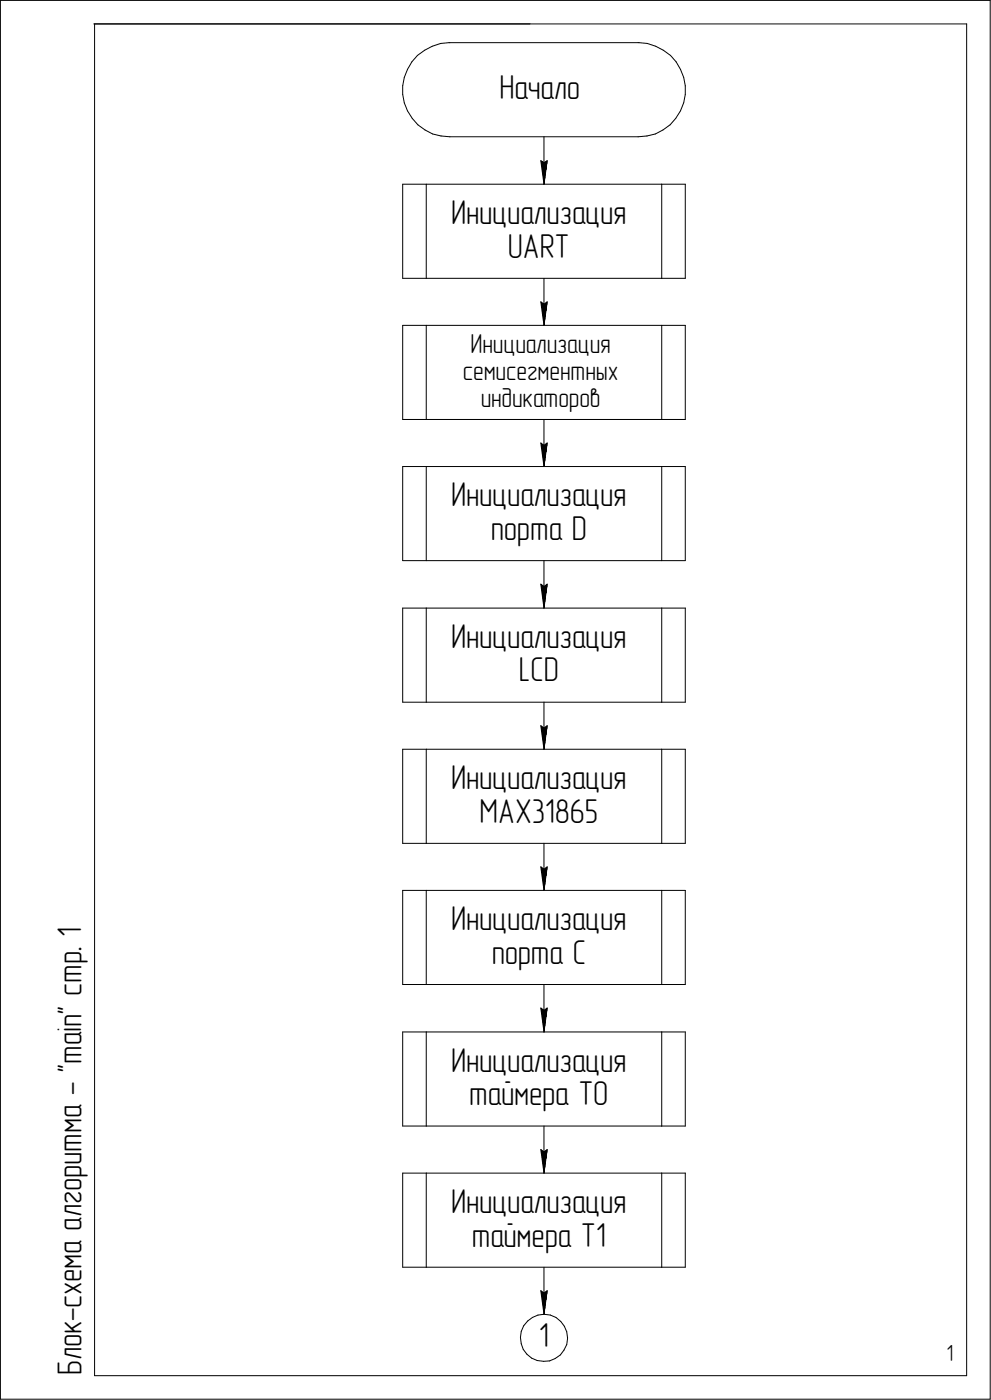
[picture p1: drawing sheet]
<svg xmlns="http://www.w3.org/2000/svg" width="210mm" height="297mm" viewBox="0 0 210 297" stroke-linecap="round" stroke-linejoin="round" font-family="sans-serif">
<defs><g id="words">
<g font-size="7.3">
<text x="106" y="21.1">Начало</text>
<text x="95.7" y="47.5">Инициализация</text>
<text x="107.7" y="54.7">UART</text>
<text x="95.7" y="107.5">Инициализация</text>
<text x="104.1" y="114.7">порта D</text>
<text x="95.7" y="137.5">Инициализация</text>
<text x="110.1" y="144.7">LCD</text>
<text x="95.7" y="167.5">Инициализация</text>
<text x="101.7" y="174.7">MAX31865</text>
<text x="95.7" y="197.5">Инициализация</text>
<text x="17.3" y="202" transform="rotate(-90 17.3 202)">. 1</text>
<text x="104.3" y="204.7">порта C</text>
<text x="17.3" y="211.5" transform="rotate(-90 17.3 211.5)">стр</text>
<text x="95.7" y="227.5">Инициализация</text>
<text x="17.3" y="232.6" transform="rotate(-90 17.3 232.6)">- &quot;main&quot;</text>
<text x="99.5" y="234.7">таймера T0</text>
<text x="95.7" y="257.5">Инициализация</text>
<text x="17.3" y="261.3" transform="rotate(-90 17.3 261.3)">алгоритма</text>
<text x="100.1" y="264.7">таймера T1</text>
<text x="17.3" y="280.5" transform="rotate(-90 17.3 280.5)">-</text>
<text x="17.3" y="277.7" transform="rotate(-90 17.3 277.7)">схема</text>
<text x="114.3" y="286.1">1</text>
<text x="17.3" y="292" transform="rotate(-90 17.3 292)">Блок</text>
</g>
<g font-size="5.8">
<text x="99.8" y="75">Инициализация</text>
<text x="98.2" y="80.7">семисегментных</text>
<text x="102" y="86.4">индикаторов</text>
</g>
<text font-size="4.9" x="200.8" y="288.9">1</text>
</g></defs>
<g fill="none" stroke="#000" stroke-width=".21">
<path d="M.1 .1v297zM.1 .1h210zM19.9 5.1h92.5zM20.1 5.1v287zM20.1 5.1h185zM85.4 18.2v1.9zM85.8 16.4l-.4 1.8zM86.4 14.7l-.6 1.7zM87.4 13.1l-1 1.6zM88.6 11.8l-1.2 1.3zM88.6 11.8l1.5-1.1zM90.1 10.7l1.6-.9z"/>
<path d="M91.7 9.8l1.8-.6zM93.5 9.2l1.7-.1zM95.2 9.1h.2zM95.4 9.1h40zM135.4 9.1h.2zM135.6 9.1l1.7 .1zM137.3 9.2l1.8 .6zM139.1 9.8l1.6 .9zM140.7 10.7l1.5 1.1zM142.2 11.8l1.2 1.3zM143.4 13.1l1 1.6zM144.4 14.7l.6 1.7z"/>
<path d="M145 16.4l.4 1.8zM145.4 18.2v1.9zM205.1 5.1v287zM210.1 .1v297zM85.4 20.1l.4 1.7zM85.4 39.1v20zM85.4 39.1h5zM85.8 21.8l.6 1.7zM86.4 23.5l1.1 1.6zM87.5 25.1l1.1 1.4zM88.6 26.5l1.6 1.1zM90.2 27.6l1.6 .8z"/>
<path d="M90.4 39.1v20zM90.4 39.1h50zM91.8 28.4l1.8 .5zM93.6 28.9l1.8 .1zM95.4 29h40zM114.7 34.1l.7 5zM114.7 34.1l.7 .4zM115.4 34.5l.7-.4zM115.4 29v10.1zM116.1 34.1l-.7 5zM135.4 29l1.8-.1zM137.2 28.9l1.8-.5z"/>
<path d="M139 28.4l1.6-.8zM140.4 39.1v20zM140.4 39.1h5zM140.6 27.6l1.6-1.1zM143.3 25.1l-1.1 1.4zM144.4 23.5l-1.1 1.6zM145 21.8l-.6 1.7zM145.4 39.1v20zM145.4 20.1l-.4 1.7zM85.4 59.1h5zM90.4 59.1h50zM115.4 59.1v10z"/>
<path d="M140.4 59.1h5zM85.4 69.1v20zM85.4 69.1h5zM90.4 69.1v20zM90.4 69.1h50zM114.7 64.1l.7 5zM114.7 64.1l.7 .5zM115.4 64.6l.7-.5zM116.1 64.1l-.7 5zM140.4 69.1v20zM140.4 69.1h5zM145.4 69.1v20z"/>
<path d="M85.4 99.1v19.9zM85.4 89.1h5zM85.4 99.1h5zM90.4 89.1h50zM90.4 99.1v19.9zM90.4 99.1h50zM114.7 94.1l.7 5zM114.7 94.1l.7 .5zM115.4 94.6l.7-.5zM115.4 89.1v10zM116.1 94.1l-.7 5zM140.4 89.1h5z"/>
<path d="M140.4 99.1v19.9zM140.4 99.1h5zM145.4 99.1v19.9zM85.4 119h5zM90.4 119h50zM115.4 119v10.1zM140.4 119h5zM85.4 129.1v20zM85.4 129.1h5zM90.4 129.1v20zM90.4 129.1h50zM114.7 124l.7 5.1z"/>
<path d="M114.7 124l.7 .5zM115.4 124.5l.7-.5zM116.1 124l-.7 5.1zM140.4 129.1v20zM140.4 129.1h5zM145.4 129.1v20zM85.4 159.1v20zM85.4 149.1h5zM85.4 159.1h5zM90.4 149.1h50zM90.4 159.1v20zM90.4 159.1h50z"/>
<path d="M114.7 154.1l.7 5zM114.7 154.1l.7 .5zM115.4 154.6l.7-.5zM115.4 149.1v10zM116.1 154.1l-.7 5zM140.4 149.1h5zM140.4 159.1v20zM140.4 159.1h5zM145.4 159.1v20zM85.4 179.1h5zM90.4 179.1h50zM115.4 179.1v10z"/>
<path d="M140.4 179.1h5zM85.4 189.1v19.9zM85.4 189.1h5zM90.4 189.1v19.9zM90.4 189.1h50zM114.7 184.1l.7 5zM114.7 184.1l.7 .5zM115.4 184.6l.7-.5zM116.1 184.1l-.7 5zM140.4 189.1v19.9zM140.4 189.1h5zM145.4 189.1v19.9z"/>
<path d="M85.4 219.1v20zM85.4 209h5zM85.4 219.1h5zM90.4 209h50zM90.4 219.1v20zM90.4 219.1h50zM114.7 214l.7 5.1zM114.7 214l.7 .5zM115.4 214.5l.7-.5zM115.4 209v10.1zM116.1 214l-.7 5.1zM140.4 209h5z"/>
<path d="M140.4 219.1v20zM140.4 219.1h5zM145.4 219.1v20zM85.4 239.1h5zM90.4 239.1h50zM115.4 239.1v10zM140.4 239.1h5zM85.4 249.1v20zM85.4 249.1h5zM90.4 249.1v20zM90.4 249.1h50zM114.7 244.1l.7 5z"/>
<path d="M114.7 244.1l.7 .5zM115.4 244.6l.7-.5zM116.1 244.1l-.7 5zM140.4 249.1v20zM140.4 249.1h5zM145.4 249.1v20zM85.4 269.1h5zM90.4 269.1h50zM112.9 279.7l1.2-.5zM114.1 279.2l1.3-.1zM114.7 274.1l.7 5zM114.7 274.1l.7 .5z"/>
<path d="M115.4 279.1l1.4 .1zM115.4 274.6l.7-.5zM115.4 269.1v10zM116.1 274.1l-.7 5zM116.8 279.2l1.1 .5zM117.9 279.7l1.1 .9zM140.4 269.1h5zM.1 297.1h210zM20.1 292.1h185zM110.4 284l.2 1.3zM110.6 282.7l-.2 1.3zM110.6 285.3l.4 1.2z"/>
<path d="M111 286.5l.8 1zM111.1 281.5l-.5 1.2zM111.8 287.5l1 .9zM111.9 280.5l-.8 1zM111.9 280.5l1-.8zM112.8 288.4l1.2 .5zM114 288.9l1.3 .2zM115.3 289.1l1.3-.1zM116.6 289l1.2-.5zM117.8 288.5l1.1-.8zM119 280.6l.7 1zM119.6 286.7l-.7 1z"/>
<path d="M119.7 281.6l.5 1.2zM120.2 285.5l-.6 1.2zM120.2 282.8l.2 1.3zM120.4 284.2l-.2 1.3zM120.4 284.1v.1z"/>
</g>
<g fill="#fff" stroke="#fff" stroke-width=".21">
<path d="M105.9 15.5h17.1zM105.9 15.6h17.1zM105.9 15.7h17.1zM105.9 15.7h17.1zM105.9 15.8h17.1zM105.9 15.9h17.1zM105.9 16h17.1zM105.9 16.1h17.1zM105.9 16.2h17.1zM105.9 16.3h17.1zM105.9 16.3h17.1zM105.9 16.4h17.1zM105.9 16.5h17.1zM105.9 16.6h17.1zM105.9 16.7h17.1zM105.9 16.8h17.1zM105.9 16.8h17.1zM105.9 16.9h17.1zM105.9 17h17.1zM105.9 17.1h17.1zM105.9 17.2h17.1zM105.9 17.3h17.1zM105.9 17.4h17.1zM105.9 17.4h17.1zM105.9 17.5h17.1zM105.9 17.6h17.1zM105.9 17.7h17.1zM105.9 17.8h17.1zM105.9 17.9h17.1zM105.9 17.9h17.1zM105.9 18h17.1zM105.9 18.1h17.1zM105.9 18.2h17.1zM105.9 18.3h17.1zM105.9 18.4h17.1zM105.9 18.5h17.1zM105.9 18.5h17.1zM105.9 18.6h17.1zM105.9 18.7h17.1zM105.9 18.8h17.1zM105.9 18.9h17.1zM105.9 19h17.1zM105.9 19h17.1zM105.9 19.1h17.1zM105.9 19.2h17.1zM105.9 19.3h17.1zM105.9 19.4h17.1zM105.9 19.5h17.1zM105.9 19.6h17.1zM105.9 19.6h17.1zM105.9 19.7h17.1zM105.9 19.8h17.1zM105.9 19.9h17.1zM105.9 20h17.1zM105.9 20.1h17.1zM105.9 20.2h17.1zM105.9 20.2h17.1zM105.9 20.3h17.1zM105.9 20.4h17.1zM105.9 20.5h17.1zM105.9 20.6h17.1zM105.9 20.7h17.1zM105.9 20.7h17.1zM105.9 20.8h17.1zM105.9 20.9h17.1zM105.9 21h17.1zM105.9 21.1h17.1zM105.9 21.2h17.1zM105.9 21.3h17.1zM105.9 21.3h17.1zM105.9 21.4h17.1zM105.9 21.5h17.1zM105.9 21.6h17.1zM105.9 21.7h17.1zM105.9 21.8h17.1zM105.9 21.8h17.1zM105.9 21.9h17.1zM105.9 22h17.1zM105.9 22.1h17.1zM105.9 22.2h17.1zM105.9 22.3h17.1zM105.9 22.4h17.1zM105.9 22.4h17.1zM105.9 22.5h17.1z"/>
<path d="M114.1 33.6h2.5zM114.2 33.7h2.4zM114.2 33.8h2.4zM114.2 33.9h2.4zM114.2 34h2.4zM114.2 34h2.4zM114.2 34.1h2.4zM114.2 34.2h2.4zM114.3 34.3h2.3zM114.3 34.4h2.2zM114.3 34.5h2.2zM114.3 34.5h2.2zM114.3 34.6h2.2zM114.3 34.7h2.2zM114.3 34.8h2.2zM114.4 34.9h2.1zM114.4 35h2.1zM114.4 35.1h2.1zM114.4 35.1h2zM114.4 35.2h2zM114.4 35.3h2zM114.4 35.4h2zM114.5 35.5h1.9zM114.5 35.6h1.9zM114.5 35.6h1.9zM114.5 35.7h1.9zM114.5 35.8h1.8zM114.5 35.9h1.8zM114.5 36h1.8zM114.6 36.1h1.7zM114.6 36.2h1.7zM114.6 36.2h1.7zM114.6 36.3h1.7zM114.6 36.4h1.7zM114.6 36.5h1.7zM114.6 36.6h1.6zM114.6 36.7h1.6zM114.6 36.7h1.6zM114.6 36.8h1.6zM114.6 36.9h1.6zM114.6 37h1.6zM114.6 37.1h1.6zM114.6 37.2h1.6zM114.6 37.3h1.6zM114.7 37.3h1.5zM114.7 37.4h1.5zM114.8 37.5h1.3zM114.8 37.6h1.3zM114.9 37.7h1.1zM114.9 37.8h1.1zM114.9 37.8h1.1zM115 37.9h.9zM115 38h.9zM115.1 38.1h.7zM115.1 38.2h.7zM115.1 38.3h.7zM115.1 38.4h.6zM115.1 38.4h.6zM115.2 38.5h.5zM115.2 38.6h.5zM115.2 38.7h.5zM115.3 38.8h.3zM115.3 38.9h.3z"/>
<path d="M95.7 41.9h37.1zM95.7 42h37.1zM95.7 42.1h37.1zM95.7 42.2h37.1zM95.7 42.2h37.1zM95.7 42.3h37.1zM95.7 42.4h37.1zM95.7 42.5h37.1zM95.7 42.6h37.1zM95.7 42.7h37.1zM95.7 42.8h37.1zM95.7 42.8h37.1zM95.7 42.9h37.1zM95.7 43h37.1zM95.7 43.1h37.1zM95.7 43.2h37.1zM95.7 43.3h37.1zM95.7 43.3h37.1zM95.7 43.4h37.1zM95.7 43.5h37.1zM95.7 43.6h37.1zM95.7 43.7h37.1zM95.7 43.8h37.1zM95.7 43.9h37.1zM95.7 43.9h37.1zM95.7 44h37.1zM95.7 44.1h37.1zM95.7 44.2h37.1zM95.7 44.3h37.1zM95.7 44.4h37.1zM95.7 44.4h37.1zM95.7 44.5h37.1zM95.7 44.6h37.1zM95.7 44.7h37.1zM95.7 44.8h37.1zM95.7 44.9h37.1zM95.7 45h37.1zM95.7 45h37.1zM95.7 45.1h37.1zM95.7 45.2h37.1zM95.7 45.3h37.1zM95.7 45.4h37.1zM95.7 45.5h37.1zM95.7 45.6h37.1zM95.7 45.6h37.1zM95.7 45.7h37.1zM95.7 45.8h37.1zM95.7 45.9h37.1zM95.7 46h37.1zM95.7 46.1h37.1zM95.7 46.1h37.1zM95.7 46.2h37.1zM95.7 46.3h37.1zM95.7 46.4h37.1zM95.7 46.5h37.1zM95.7 46.6h37.1zM95.7 46.7h37.1zM95.7 46.7h37.1zM95.7 46.8h37.1zM95.7 46.9h37.1zM95.7 47h37.1zM95.7 47.1h37.1zM95.7 47.2h37.1zM95.7 47.2h37.1zM95.7 47.3h37.1zM95.7 47.4h37.1zM95.7 47.5h37.1zM95.7 47.6h37.1zM95.7 47.7h37.1zM95.7 47.8h37.1zM95.7 47.8h37.1zM95.7 47.9h37.1zM95.7 48h37.1zM95.7 48.1h37.1zM95.7 48.2h37.1zM95.7 48.3h37.1zM95.7 48.3h37.1zM95.7 48.4h37.1zM95.7 48.5h37.1zM95.7 48.6h37.1zM95.7 48.7h37.1zM95.7 48.8h37.1zM95.7 48.9h37.1zM95.7 48.9h37.1zM95.7 49h37.1z"/>
<path d="M107.8 49.1h13zM107.8 49.2h13zM107.8 49.3h13zM107.8 49.4h13zM107.8 49.4h13zM107.8 49.5h13zM107.8 49.6h13zM107.8 49.7h13zM107.8 49.8h13zM107.8 49.9h13zM107.8 50h13zM107.8 50h13zM107.8 50.1h13zM107.8 50.2h13zM107.8 50.3h13zM107.8 50.4h13zM107.8 50.5h13zM107.8 50.5h13zM107.8 50.6h13zM107.8 50.7h13zM107.8 50.8h13zM107.8 50.9h13zM107.8 51h13zM107.8 51.1h13zM107.8 51.1h13zM107.8 51.2h13zM107.8 51.3h13zM107.8 51.4h13zM107.8 51.5h13zM107.8 51.6h13zM107.8 51.6h13zM107.8 51.7h13zM107.8 51.8h13zM107.8 51.9h13zM107.8 52h13zM107.8 52.1h13zM107.8 52.2h13zM107.8 52.2h13zM107.8 52.3h13zM107.8 52.4h13zM107.8 52.5h13zM107.8 52.6h13zM107.8 52.7h13zM107.8 52.7h13zM107.8 52.8h13zM107.8 52.9h13zM107.8 53h13zM107.8 53.1h13zM107.8 53.2h13zM107.8 53.3h13zM107.8 53.3h13zM107.8 53.4h13zM107.8 53.5h13zM107.8 53.6h13zM107.8 53.7h13zM107.8 53.8h13zM107.8 53.8h13zM107.8 53.9h13zM107.8 54h13zM107.8 54.1h13zM107.8 54.2h13zM107.8 54.3h13zM107.8 54.4h13zM107.8 54.4h13zM107.8 54.5h13zM107.8 54.6h13zM107.8 54.7h13zM107.8 54.8h13zM107.8 54.9h13zM107.8 54.9h13zM107.8 55h13zM107.8 55.1h13zM107.8 55.2h13zM107.8 55.3h13zM107.8 55.4h13zM107.8 55.5h13zM107.8 55.5h13zM107.8 55.6h13zM107.8 55.7h13zM107.8 55.8h13zM107.8 55.9h13zM107.8 56h13zM107.8 56h13zM107.8 56.1h13z"/>
<path d="M114.1 63.6h2.5zM114.2 63.7h2.4zM114.2 63.8h2.4zM114.2 63.8h2.4zM114.2 63.9h2.4zM114.2 64h2.4zM114.2 64.1h2.4zM114.2 64.2h2.4zM114.3 64.3h2.3zM114.3 64.3h2.2zM114.3 64.4h2.2zM114.3 64.5h2.2zM114.3 64.6h2.2zM114.3 64.7h2.2zM114.3 64.8h2.2zM114.4 64.9h2.1zM114.4 64.9h2.1zM114.4 65h2.1zM114.4 65.1h2zM114.4 65.2h2zM114.4 65.3h2zM114.4 65.4h2zM114.4 65.4h2zM114.5 65.5h1.9zM114.5 65.6h1.9zM114.5 65.7h1.9zM114.5 65.8h1.9zM114.5 65.9h1.8zM114.5 66h1.8zM114.5 66h1.8zM114.6 66.1h1.7zM114.6 66.2h1.7zM114.6 66.3h1.7zM114.6 66.4h1.7zM114.6 66.5h1.7zM114.6 66.5h1.7zM114.6 66.6h1.6zM114.6 66.7h1.6zM114.6 66.8h1.6zM114.6 66.9h1.6zM114.6 67h1.6zM114.6 67.1h1.6zM114.6 67.1h1.6zM114.6 67.2h1.6zM114.6 67.3h1.6zM114.7 67.4h1.5zM114.7 67.5h1.5zM114.8 67.6h1.3zM114.8 67.6h1.3zM114.9 67.7h1.1zM114.9 67.8h1.1zM114.9 67.9h1zM115 68h.9zM115 68.1h.9zM115.1 68.2h.7zM115.1 68.2h.7zM115.1 68.3h.6zM115.1 68.4h.6zM115.1 68.5h.6zM115.2 68.6h.5zM115.2 68.7h.5zM115.3 68.7h.3zM115.3 68.8h.3z"/>
<path d="M114.1 93.6h2.5zM114.2 93.6h2.4zM114.2 93.7h2.4zM114.2 93.8h2.4zM114.2 93.9h2.4zM114.2 94h2.4zM114.2 94.1h2.4zM114.2 94.1h2.4zM114.3 94.2h2.3zM114.3 94.3h2.2zM114.3 94.4h2.2zM114.3 94.5h2.2zM114.3 94.6h2.2zM114.3 94.7h2.2zM114.3 94.7h2.2zM114.4 94.8h2.1zM114.4 94.9h2.1zM114.4 95h2.1zM114.4 95.1h2zM114.4 95.2h2zM114.4 95.3h2zM114.4 95.3h2zM114.4 95.4h2zM114.5 95.5h1.9zM114.5 95.6h1.9zM114.5 95.7h1.9zM114.5 95.8h1.9zM114.5 95.8h1.8zM114.5 95.9h1.8zM114.5 96h1.8zM114.6 96.1h1.7zM114.6 96.2h1.7zM114.6 96.3h1.7zM114.6 96.4h1.7zM114.6 96.4h1.7zM114.6 96.5h1.7zM114.6 96.6h1.6zM114.6 96.7h1.6zM114.6 96.8h1.6zM114.6 96.9h1.6zM114.6 96.9h1.6zM114.6 97h1.6zM114.6 97.1h1.6zM114.6 97.2h1.6zM114.6 97.3h1.6zM114.7 97.4h1.5zM114.7 97.5h1.5zM114.8 97.5h1.3zM114.8 97.6h1.3zM114.9 97.7h1.1zM114.9 97.8h1.1zM114.9 97.9h1zM115 98h.9zM115 98h.9zM115.1 98.1h.7zM115.1 98.2h.7zM115.1 98.3h.6zM115.1 98.4h.6zM115.1 98.5h.6zM115.2 98.6h.5zM115.2 98.6h.5zM115.3 98.7h.3zM115.3 98.8h.3z"/>
<path d="M95.7 101.9h37.1zM95.7 102h37.1zM95.7 102.1h37.1zM95.7 102.2h37.1zM95.7 102.3h37.1zM95.7 102.4h37.1zM95.7 102.4h37.1zM95.7 102.5h37.1zM95.7 102.6h37.1zM95.7 102.7h37.1zM95.7 102.8h37.1zM95.7 102.9h37.1zM95.7 103h37.1zM95.7 103h37.1zM95.7 103.1h37.1zM95.7 103.2h37.1zM95.7 103.3h37.1zM95.7 103.4h37.1zM95.7 103.5h37.1zM95.7 103.5h37.1zM95.7 103.6h37.1zM95.7 103.7h37.1zM95.7 103.8h37.1zM95.7 103.9h37.1zM95.7 104h37.1zM95.7 104.1h37.1zM95.7 104.1h37.1zM95.7 104.2h37.1zM95.7 104.3h37.1zM95.7 104.4h37.1zM95.7 104.5h37.1zM95.7 104.6h37.1zM95.7 104.6h37.1zM95.7 104.7h37.1zM95.7 104.8h37.1zM95.7 104.9h37.1zM95.7 105h37.1zM95.7 105.1h37.1zM95.7 105.2h37.1zM95.7 105.2h37.1zM95.7 105.3h37.1zM95.7 105.4h37.1zM95.7 105.5h37.1zM95.7 105.6h37.1zM95.7 105.7h37.1zM95.7 105.7h37.1zM95.7 105.8h37.1zM95.7 105.9h37.1zM95.7 106h37.1zM95.7 106.1h37.1zM95.7 106.2h37.1zM95.7 106.3h37.1zM95.7 106.3h37.1zM95.7 106.4h37.1zM95.7 106.5h37.1zM95.7 106.6h37.1zM95.7 106.7h37.1zM95.7 106.8h37.1zM95.7 106.8h37.1zM95.7 106.9h37.1zM95.7 107h37.1zM95.7 107.1h37.1zM95.7 107.2h37.1zM95.7 107.3h37.1zM95.7 107.4h37.1zM95.7 107.4h37.1zM95.7 107.5h37.1zM95.7 107.6h37.1zM95.7 107.7h37.1zM95.7 107.8h37.1zM95.7 107.9h37.1zM95.7 108h37.1zM95.7 108h37.1zM95.7 108.1h37.1zM95.7 108.2h37.1zM95.7 108.3h37.1zM95.7 108.4h37.1zM95.7 108.5h37.1zM95.7 108.5h37.1zM95.7 108.6h37.1zM95.7 108.7h37.1zM95.7 108.8h37.1zM95.7 108.9h37.1zM95.7 109h37.1z"/>
<path d="M104.1 109.1h20.4zM104.1 109.1h20.4zM104.1 109.2h20.4zM104.1 109.3h20.4zM104.1 109.4h20.4zM104.1 109.5h20.4zM104.1 109.6h20.4zM104.1 109.6h20.4zM104.1 109.7h20.4zM104.1 109.8h20.4zM104.1 109.9h20.4zM104.1 110h20.4zM104.1 110.1h20.4zM104.1 110.2h20.4zM104.1 110.2h20.4zM104.1 110.3h20.4zM104.1 110.4h20.4zM104.1 110.5h20.4zM104.1 110.6h20.4zM104.1 110.7h20.4zM104.1 110.7h20.4zM104.1 110.8h20.4zM104.1 110.9h20.4zM104.1 111h20.4zM104.1 111.1h20.4zM104.1 111.2h20.4zM104.1 111.3h20.4zM104.1 111.3h20.4zM104.1 111.4h20.4zM104.1 111.5h20.4zM104.1 111.6h20.4zM104.1 111.7h20.4zM104.1 111.8h20.4zM104.1 111.8h20.4zM104.1 111.9h20.4zM104.1 112h20.4zM104.1 112.1h20.4zM104.1 112.2h20.4zM104.1 112.3h20.4zM104.1 112.4h20.4zM104.1 112.4h20.4zM104.1 112.5h20.4zM104.1 112.6h20.4zM104.1 112.7h20.4zM104.1 112.8h20.4zM104.1 112.9h20.4zM104.1 112.9h20.4zM104.1 113h20.4zM104.1 113.1h20.4zM104.1 113.2h20.4zM104.1 113.3h20.4zM104.1 113.4h20.4zM104.1 113.5h20.4zM104.1 113.5h20.4zM104.1 113.6h20.4zM104.1 113.7h20.4zM104.1 113.8h20.4zM104.1 113.9h20.4zM104.1 114h20.4zM104.1 114h20.4zM104.1 114.1h20.4zM104.1 114.2h20.4zM104.1 114.3h20.4zM104.1 114.4h20.4zM104.1 114.5h20.4zM104.1 114.6h20.4zM104.1 114.6h20.4zM104.1 114.7h20.4zM104.1 114.8h20.4zM104.1 114.9h20.4zM104.1 115h20.4zM104.1 115.1h20.4zM104.1 115.1h20.4zM104.1 115.2h20.4zM104.1 115.3h20.4zM104.1 115.4h20.4zM104.1 115.5h20.4zM104.1 115.6h20.4zM104.1 115.7h20.4zM104.1 115.7h20.4zM104.1 115.8h20.4zM104.1 115.9h20.4zM104.1 116h20.4zM104.1 116.1h20.4zM104.1 116.2h20.4z"/>
<path d="M114.1 123.6h2.5zM114.2 123.7h2.4zM114.2 123.8h2.4zM114.2 123.9h2.4zM114.2 124h2.4zM114.2 124h2.4zM114.2 124.1h2.4zM114.2 124.2h2.4zM114.3 124.3h2.3zM114.3 124.4h2.2zM114.3 124.5h2.2zM114.3 124.5h2.2zM114.3 124.6h2.2zM114.3 124.7h2.2zM114.3 124.8h2.2zM114.4 124.9h2.1zM114.4 125h2.1zM114.4 125.1h2.1zM114.4 125.1h2zM114.4 125.2h2zM114.4 125.3h2zM114.4 125.4h2zM114.5 125.5h1.9zM114.5 125.6h1.9zM114.5 125.6h1.9zM114.5 125.7h1.9zM114.5 125.8h1.8zM114.5 125.9h1.8zM114.5 126h1.8zM114.6 126.1h1.7zM114.6 126.2h1.7zM114.6 126.2h1.7zM114.6 126.3h1.7zM114.6 126.4h1.7zM114.6 126.5h1.7zM114.6 126.6h1.6zM114.6 126.7h1.6zM114.6 126.7h1.6zM114.6 126.8h1.6zM114.6 126.9h1.6zM114.6 127h1.6zM114.6 127.1h1.6zM114.6 127.2h1.6zM114.6 127.3h1.6zM114.7 127.3h1.5zM114.7 127.4h1.5zM114.8 127.5h1.3zM114.8 127.6h1.3zM114.9 127.7h1.1zM114.9 127.8h1.1zM114.9 127.8h1.1zM115 127.9h.9zM115 128h.9zM115.1 128.1h.7zM115.1 128.2h.7zM115.1 128.3h.7zM115.1 128.4h.6zM115.1 128.4h.6zM115.2 128.5h.5zM115.2 128.6h.5zM115.2 128.7h.5zM115.3 128.8h.3zM115.3 128.9h.3z"/>
<path d="M95.7 131.9h37.1zM95.7 132h37.1zM95.7 132.1h37.1zM95.7 132.2h37.1zM95.7 132.2h37.1zM95.7 132.3h37.1zM95.7 132.4h37.1zM95.7 132.5h37.1zM95.7 132.6h37.1zM95.7 132.7h37.1zM95.7 132.8h37.1zM95.7 132.8h37.1zM95.7 132.9h37.1zM95.7 133h37.1zM95.7 133.1h37.1zM95.7 133.2h37.1zM95.7 133.3h37.1zM95.7 133.4h37.1zM95.7 133.4h37.1zM95.7 133.5h37.1zM95.7 133.6h37.1zM95.7 133.7h37.1zM95.7 133.8h37.1zM95.7 133.9h37.1zM95.7 133.9h37.1zM95.7 134h37.1zM95.7 134.1h37.1zM95.7 134.2h37.1zM95.7 134.3h37.1zM95.7 134.4h37.1zM95.7 134.5h37.1zM95.7 134.5h37.1zM95.7 134.6h37.1zM95.7 134.7h37.1zM95.7 134.8h37.1zM95.7 134.9h37.1zM95.7 135h37.1zM95.7 135h37.1zM95.7 135.1h37.1zM95.7 135.2h37.1zM95.7 135.3h37.1zM95.7 135.4h37.1zM95.7 135.5h37.1zM95.7 135.6h37.1zM95.7 135.6h37.1zM95.7 135.7h37.1zM95.7 135.8h37.1zM95.7 135.9h37.1zM95.7 136h37.1zM95.7 136.1h37.1zM95.7 136.1h37.1zM95.7 136.2h37.1zM95.7 136.3h37.1zM95.7 136.4h37.1zM95.7 136.5h37.1zM95.7 136.6h37.1zM95.7 136.7h37.1zM95.7 136.7h37.1zM95.7 136.8h37.1zM95.7 136.9h37.1zM95.7 137h37.1zM95.7 137.1h37.1zM95.7 137.2h37.1zM95.7 137.2h37.1zM95.7 137.3h37.1zM95.7 137.4h37.1zM95.7 137.5h37.1zM95.7 137.6h37.1zM95.7 137.7h37.1zM95.7 137.8h37.1zM95.7 137.8h37.1zM95.7 137.9h37.1zM95.7 138h37.1zM95.7 138.1h37.1zM95.7 138.2h37.1zM95.7 138.3h37.1zM95.7 138.3h37.1zM95.7 138.4h37.1zM95.7 138.5h37.1zM95.7 138.6h37.1zM95.7 138.7h37.1zM95.7 138.8h37.1zM95.7 138.9h37.1zM95.7 138.9h37.1zM95.7 139h37.1z"/>
<path d="M110.1 139.1h8.4zM110.1 139.2h8.4zM110.1 139.3h8.4zM110.1 139.4h8.4zM110.1 139.4h8.4zM110.1 139.5h8.4zM110.1 139.6h8.4zM110.1 139.7h8.4zM110.1 139.8h8.4zM110.1 139.9h8.4zM110.1 140h8.4zM110.1 140h8.4zM110.1 140.1h8.4zM110.1 140.2h8.4zM110.1 140.3h8.4zM110.1 140.4h8.4zM110.1 140.5h8.4zM110.1 140.5h8.4zM110.1 140.6h8.4zM110.1 140.7h8.4zM110.1 140.8h8.4zM110.1 140.9h8.4zM110.1 141h8.4zM110.1 141.1h8.4zM110.1 141.1h8.4zM110.1 141.2h8.4zM110.1 141.3h8.4zM110.1 141.4h8.4zM110.1 141.5h8.4zM110.1 141.6h8.4zM110.1 141.6h8.4zM110.1 141.7h8.4zM110.1 141.8h8.4zM110.1 141.9h8.4zM110.1 142h8.4zM110.1 142.1h8.4zM110.1 142.2h8.4zM110.1 142.2h8.4zM110.1 142.3h8.4zM110.1 142.4h8.4zM110.1 142.5h8.4zM110.1 142.6h8.4zM110.1 142.7h8.4zM110.1 142.7h8.4zM110.1 142.8h8.4zM110.1 142.9h8.4zM110.1 143h8.4zM110.1 143.1h8.4zM110.1 143.2h8.4zM110.1 143.3h8.4zM110.1 143.3h8.4zM110.1 143.4h8.4zM110.1 143.5h8.4zM110.1 143.6h8.4zM110.1 143.7h8.4zM110.1 143.8h8.4zM110.1 143.8h8.4zM110.1 143.9h8.4zM110.1 144h8.4zM110.1 144.1h8.4zM110.1 144.2h8.4zM110.1 144.3h8.4zM110.1 144.4h8.4zM110.1 144.4h8.4zM110.1 144.5h8.4zM110.1 144.6h8.4zM110.1 144.7h8.4zM110.1 144.8h8.4zM110.1 144.9h8.4zM110.1 144.9h8.4zM110.1 145h8.4zM110.1 145.1h8.4zM110.1 145.2h8.4zM110.1 145.3h8.4zM110.1 145.4h8.4zM110.1 145.5h8.4zM110.1 145.5h8.4zM110.1 145.6h8.4zM110.1 145.7h8.4zM110.1 145.8h8.4zM110.1 145.9h8.4zM110.1 146h8.4zM110.1 146.1h8.4zM110.1 146.1h8.4z"/>
<path d="M114.1 153.6h2.5zM114.2 153.7h2.4zM114.2 153.8h2.4zM114.2 153.8h2.4zM114.2 153.9h2.4zM114.2 154h2.4zM114.2 154.1h2.4zM114.2 154.2h2.4zM114.3 154.3h2.3zM114.3 154.3h2.2zM114.3 154.4h2.2zM114.3 154.5h2.2zM114.3 154.6h2.2zM114.3 154.7h2.2zM114.3 154.8h2.2zM114.4 154.9h2.1zM114.4 154.9h2.1zM114.4 155h2.1zM114.4 155.1h2zM114.4 155.2h2zM114.4 155.3h2zM114.4 155.4h2zM114.4 155.4h2zM114.5 155.5h1.9zM114.5 155.6h1.9zM114.5 155.7h1.9zM114.5 155.8h1.9zM114.5 155.9h1.8zM114.5 156h1.8zM114.5 156h1.8zM114.6 156.1h1.7zM114.6 156.2h1.7zM114.6 156.3h1.7zM114.6 156.4h1.7zM114.6 156.5h1.7zM114.6 156.5h1.7zM114.6 156.6h1.6zM114.6 156.7h1.6zM114.6 156.8h1.6zM114.6 156.9h1.6zM114.6 157h1.6zM114.6 157.1h1.6zM114.6 157.1h1.6zM114.6 157.2h1.6zM114.6 157.3h1.6zM114.7 157.4h1.5zM114.7 157.5h1.5zM114.8 157.6h1.3zM114.8 157.6h1.3zM114.9 157.7h1.1zM114.9 157.8h1.1zM114.9 157.9h1zM115 158h.9zM115 158.1h.9zM115.1 158.2h.7zM115.1 158.2h.7zM115.1 158.3h.6zM115.1 158.4h.6zM115.1 158.5h.6zM115.2 158.6h.5zM115.2 158.7h.5zM115.3 158.8h.3zM115.3 158.8h.3z"/>
<path d="M95.7 162h37.1zM95.7 162.1h37.1zM95.7 162.1h37.1zM95.7 162.2h37.1zM95.7 162.3h37.1zM95.7 162.4h37.1zM95.7 162.5h37.1zM95.7 162.6h37.1zM95.7 162.6h37.1zM95.7 162.7h37.1zM95.7 162.8h37.1zM95.7 162.9h37.1zM95.7 163h37.1zM95.7 163.1h37.1zM95.7 163.2h37.1zM95.7 163.2h37.1zM95.7 163.3h37.1zM95.7 163.4h37.1zM95.7 163.5h37.1zM95.7 163.6h37.1zM95.7 163.7h37.1zM95.7 163.7h37.1zM95.7 163.8h37.1zM95.7 163.9h37.1zM95.7 164h37.1zM95.7 164.1h37.1zM95.7 164.2h37.1zM95.7 164.3h37.1zM95.7 164.3h37.1zM95.7 164.4h37.1zM95.7 164.5h37.1zM95.7 164.6h37.1zM95.7 164.7h37.1zM95.7 164.8h37.1zM95.7 164.8h37.1zM95.7 164.9h37.1zM95.7 165h37.1zM95.7 165.1h37.1zM95.7 165.2h37.1zM95.7 165.3h37.1zM95.7 165.4h37.1zM95.7 165.4h37.1zM95.7 165.5h37.1zM95.7 165.6h37.1zM95.7 165.7h37.1zM95.7 165.8h37.1zM95.7 165.9h37.1zM95.7 165.9h37.1zM95.7 166h37.1zM95.7 166.1h37.1zM95.7 166.2h37.1zM95.7 166.3h37.1zM95.7 166.4h37.1zM95.7 166.5h37.1zM95.7 166.5h37.1zM95.7 166.6h37.1zM95.7 166.7h37.1zM95.7 166.8h37.1zM95.7 166.9h37.1zM95.7 167h37.1zM95.7 167h37.1zM95.7 167.1h37.1zM95.7 167.2h37.1zM95.7 167.3h37.1zM95.7 167.4h37.1zM95.7 167.5h37.1zM95.7 167.6h37.1zM95.7 167.6h37.1zM95.7 167.7h37.1zM95.7 167.8h37.1zM95.7 167.9h37.1zM95.7 168h37.1zM95.7 168.1h37.1zM95.7 168.1h37.1zM95.7 168.2h37.1zM95.7 168.3h37.1zM95.7 168.4h37.1zM95.7 168.5h37.1zM95.7 168.6h37.1zM95.7 168.7h37.1zM95.7 168.7h37.1zM95.7 168.8h37.1zM95.7 168.9h37.1zM95.7 169h37.1z"/>
<path d="M101.7 169.1h25.1zM101.7 169.2h25.1zM101.7 169.2h25.1zM101.7 169.3h25.1zM101.7 169.4h25.1zM101.7 169.5h25.1zM101.7 169.6h25.1zM101.7 169.7h25.1zM101.7 169.8h25.1zM101.7 169.8h25.1zM101.7 169.9h25.1zM101.7 170h25.1zM101.7 170.1h25.1zM101.7 170.2h25.1zM101.7 170.3h25.1zM101.7 170.3h25.1zM101.7 170.4h25.1zM101.7 170.5h25.1zM101.7 170.6h25.1zM101.7 170.7h25.1zM101.7 170.8h25.1zM101.7 170.9h25.1zM101.7 170.9h25.1zM101.7 171h25.1zM101.7 171.1h25.1zM101.7 171.2h25.1zM101.7 171.3h25.1zM101.7 171.4h25.1zM101.7 171.4h25.1zM101.7 171.5h25.1zM101.7 171.6h25.1zM101.7 171.7h25.1zM101.7 171.8h25.1zM101.7 171.9h25.1zM101.7 172h25.1zM101.7 172h25.1zM101.7 172.1h25.1zM101.7 172.2h25.1zM101.7 172.3h25.1zM101.7 172.4h25.1zM101.7 172.5h25.1zM101.7 172.6h25.1zM101.7 172.6h25.1zM101.7 172.7h25.1zM101.7 172.8h25.1zM101.7 172.9h25.1zM101.7 173h25.1zM101.7 173.1h25.1zM101.7 173.1h25.1zM101.7 173.2h25.1zM101.7 173.3h25.1zM101.7 173.4h25.1zM101.7 173.5h25.1zM101.7 173.6h25.1zM101.7 173.7h25.1zM101.7 173.7h25.1zM101.7 173.8h25.1zM101.7 173.9h25.1zM101.7 174h25.1zM101.7 174.1h25.1zM101.7 174.2h25.1zM101.7 174.2h25.1zM101.7 174.3h25.1zM101.7 174.4h25.1zM101.7 174.5h25.1zM101.7 174.6h25.1zM101.7 174.7h25.1zM101.7 174.8h25.1zM101.7 174.8h25.1zM101.7 174.9h25.1zM101.7 175h25.1zM101.7 175.1h25.1zM101.7 175.2h25.1zM101.7 175.3h25.1zM101.7 175.3h25.1zM101.7 175.4h25.1zM101.7 175.5h25.1zM101.7 175.6h25.1zM101.7 175.7h25.1zM101.7 175.8h25.1zM101.7 175.9h25.1zM101.7 175.9h25.1zM101.7 176h25.1zM101.7 176.1h25.1z"/>
<path d="M114.1 183.6h2.5zM114.2 183.6h2.4zM114.2 183.7h2.4zM114.2 183.8h2.4zM114.2 183.9h2.4zM114.2 184h2.4zM114.2 184.1h2.4zM114.2 184.2h2.4zM114.3 184.2h2.3zM114.3 184.3h2.2zM114.3 184.4h2.2zM114.3 184.5h2.2zM114.3 184.6h2.2zM114.3 184.7h2.2zM114.3 184.7h2.2zM114.4 184.8h2.1zM114.4 184.9h2.1zM114.4 185h2.1zM114.4 185.1h2zM114.4 185.2h2zM114.4 185.3h2zM114.4 185.3h2zM114.4 185.4h2zM114.5 185.5h1.9zM114.5 185.6h1.9zM114.5 185.7h1.9zM114.5 185.8h1.9zM114.5 185.8h1.8zM114.5 185.9h1.8zM114.5 186h1.8zM114.6 186.1h1.7zM114.6 186.2h1.7zM114.6 186.3h1.7zM114.6 186.4h1.7zM114.6 186.4h1.7zM114.6 186.5h1.7zM114.6 186.6h1.6zM114.6 186.7h1.6zM114.6 186.8h1.6zM114.6 186.9h1.6zM114.6 186.9h1.6zM114.6 187h1.6zM114.6 187.1h1.6zM114.6 187.2h1.6zM114.6 187.3h1.6zM114.7 187.4h1.5zM114.7 187.5h1.5zM114.8 187.5h1.3zM114.8 187.6h1.3zM114.9 187.7h1.1zM114.9 187.8h1.1zM114.9 187.9h1zM115 188h.9zM115 188h.9zM115.1 188.1h.7zM115.1 188.2h.7zM115.1 188.3h.6zM115.1 188.4h.6zM115.1 188.5h.6zM115.2 188.6h.5zM115.2 188.6h.5zM115.3 188.7h.3zM115.3 188.8h.3z"/>
<path d="M95.7 191.9h37.1zM95.7 192h37.1zM95.7 192.1h37.1zM95.7 192.2h37.1zM95.7 192.3h37.1zM95.7 192.4h37.1zM95.7 192.4h37.1zM95.7 192.5h37.1zM95.7 192.6h37.1zM95.7 192.7h37.1zM95.7 192.8h37.1zM95.7 192.9h37.1zM95.7 193h37.1zM95.7 193h37.1zM95.7 193.1h37.1zM95.7 193.2h37.1zM95.7 193.3h37.1zM95.7 193.4h37.1zM95.7 193.5h37.1zM95.7 193.5h37.1zM95.7 193.6h37.1zM95.7 193.7h37.1zM95.7 193.8h37.1zM95.7 193.9h37.1zM95.7 194h37.1zM95.7 194.1h37.1zM95.7 194.1h37.1zM95.7 194.2h37.1zM95.7 194.3h37.1zM95.7 194.4h37.1zM95.7 194.5h37.1zM95.7 194.6h37.1zM95.7 194.6h37.1zM95.7 194.7h37.1zM95.7 194.8h37.1zM95.7 194.9h37.1zM95.7 195h37.1zM95.7 195.1h37.1zM95.7 195.2h37.1zM95.7 195.2h37.1zM95.7 195.3h37.1zM95.7 195.4h37.1zM95.7 195.5h37.1zM95.7 195.6h37.1zM95.7 195.7h37.1zM95.7 195.7h37.1zM95.7 195.8h37.1zM95.7 195.9h37.1zM95.7 196h37.1zM95.7 196.1h37.1zM95.7 196.2h37.1zM95.7 196.3h37.1zM95.7 196.3h37.1zM95.7 196.4h37.1zM95.7 196.5h37.1zM95.7 196.6h37.1zM95.7 196.7h37.1zM95.7 196.8h37.1zM95.7 196.9h37.1zM95.7 196.9h37.1zM95.7 197h37.1zM95.7 197.1h37.1zM95.7 197.2h37.1zM95.7 197.3h37.1zM95.7 197.4h37.1zM95.7 197.4h37.1zM95.7 197.5h37.1zM95.7 197.6h37.1zM95.7 197.7h37.1zM95.7 197.8h37.1zM95.7 197.9h37.1zM95.7 198h37.1zM95.7 198h37.1zM95.7 198.1h37.1zM95.7 198.2h37.1zM95.7 198.3h37.1zM95.7 198.4h37.1zM95.7 198.5h37.1zM95.7 198.5h37.1zM95.7 198.6h37.1zM95.7 198.7h37.1zM95.7 198.8h37.1zM95.7 198.9h37.1zM95.7 199h37.1z"/>
<path d="M104.3 199.1h20zM104.3 199.1h20zM104.3 199.2h20zM104.3 199.3h20zM104.3 199.4h20zM104.3 199.5h20zM104.3 199.6h20zM104.3 199.6h20zM104.3 199.7h20zM104.3 199.8h20zM104.3 199.9h20zM104.3 200h20zM104.3 200.1h20zM104.3 200.2h20zM104.3 200.2h20zM104.3 200.3h20zM104.3 200.4h20zM104.3 200.5h20zM104.3 200.6h20zM104.3 200.7h20zM104.3 200.7h20zM104.3 200.8h20zM104.3 200.9h20zM104.3 201h20zM104.3 201.1h20zM104.3 201.2h20zM104.3 201.3h20zM104.3 201.3h20zM104.3 201.4h20zM104.3 201.5h20zM104.3 201.6h20zM104.3 201.7h20zM104.3 201.8h20zM104.3 201.8h20zM104.3 201.9h20zM104.3 202h20zM104.3 202.1h20zM104.3 202.2h20zM104.3 202.3h20zM104.3 202.4h20zM104.3 202.4h20zM104.3 202.5h20zM104.3 202.6h20zM104.3 202.7h20zM104.3 202.8h20zM104.3 202.9h20zM104.3 202.9h20zM104.3 203h20zM104.3 203.1h20zM104.3 203.2h20zM104.3 203.3h20zM104.3 203.4h20zM104.3 203.5h20zM104.3 203.5h20zM104.3 203.6h20zM104.3 203.7h20zM104.3 203.8h20zM104.3 203.9h20zM104.3 204h20zM104.3 204h20zM104.3 204.1h20zM104.3 204.2h20zM104.3 204.3h20zM104.3 204.4h20zM104.3 204.5h20zM104.3 204.6h20zM104.3 204.6h20zM104.3 204.7h20zM104.3 204.8h20zM104.3 204.9h20zM104.3 205h20zM104.3 205.1h20zM104.3 205.1h20zM104.3 205.2h20zM104.3 205.3h20zM104.3 205.4h20zM104.3 205.5h20zM104.3 205.6h20zM104.3 205.7h20zM104.3 205.7h20zM104.3 205.8h20zM104.3 205.9h20zM104.3 206h20zM104.3 206.1h20zM104.3 206.2h20z"/>
<path d="M114.1 213.6h2.5zM114.2 213.7h2.4zM114.2 213.8h2.4zM114.2 213.9h2.4zM114.2 214h2.4zM114.2 214h2.4zM114.2 214.1h2.4zM114.2 214.2h2.4zM114.3 214.3h2.3zM114.3 214.4h2.2zM114.3 214.5h2.2zM114.3 214.5h2.2zM114.3 214.6h2.2zM114.3 214.7h2.2zM114.3 214.8h2.2zM114.4 214.9h2.1zM114.4 215h2.1zM114.4 215.1h2.1zM114.4 215.1h2zM114.4 215.2h2zM114.4 215.3h2zM114.4 215.4h2zM114.5 215.5h1.9zM114.5 215.6h1.9zM114.5 215.6h1.9zM114.5 215.7h1.9zM114.5 215.8h1.8zM114.5 215.9h1.8zM114.5 216h1.8zM114.6 216.1h1.7zM114.6 216.2h1.7zM114.6 216.2h1.7zM114.6 216.3h1.7zM114.6 216.4h1.7zM114.6 216.5h1.7zM114.6 216.6h1.6zM114.6 216.7h1.6zM114.6 216.7h1.6zM114.6 216.8h1.6zM114.6 216.9h1.6zM114.6 217h1.6zM114.6 217.1h1.6zM114.6 217.2h1.6zM114.6 217.3h1.6zM114.7 217.3h1.5zM114.7 217.4h1.5zM114.8 217.5h1.3zM114.8 217.6h1.3zM114.9 217.7h1.1zM114.9 217.8h1.1zM114.9 217.8h1.1zM115 217.9h.9zM115 218h.9zM115.1 218.1h.7zM115.1 218.2h.7zM115.1 218.3h.7zM115.1 218.4h.6zM115.1 218.4h.6zM115.2 218.5h.5zM115.2 218.6h.5zM115.2 218.7h.5zM115.3 218.8h.3zM115.3 218.9h.3z"/>
<path d="M95.7 221.9h37.1zM95.7 222h37.1zM95.7 222.1h37.1zM95.7 222.2h37.1zM95.7 222.3h37.1zM95.7 222.3h37.1zM95.7 222.4h37.1zM95.7 222.5h37.1zM95.7 222.6h37.1zM95.7 222.7h37.1zM95.7 222.8h37.1zM95.7 222.8h37.1zM95.7 222.9h37.1zM95.7 223h37.1zM95.7 223.1h37.1zM95.7 223.2h37.1zM95.7 223.3h37.1zM95.7 223.4h37.1zM95.7 223.4h37.1zM95.7 223.5h37.1zM95.7 223.6h37.1zM95.7 223.7h37.1zM95.7 223.8h37.1zM95.7 223.9h37.1zM95.7 223.9h37.1zM95.7 224h37.1zM95.7 224.1h37.1zM95.7 224.2h37.1zM95.7 224.3h37.1zM95.7 224.4h37.1zM95.7 224.5h37.1zM95.7 224.5h37.1zM95.7 224.6h37.1zM95.7 224.7h37.1zM95.7 224.8h37.1zM95.7 224.9h37.1zM95.7 225h37.1zM95.7 225h37.1zM95.7 225.1h37.1zM95.7 225.2h37.1zM95.7 225.3h37.1zM95.7 225.4h37.1zM95.7 225.5h37.1zM95.7 225.6h37.1zM95.7 225.6h37.1zM95.7 225.7h37.1zM95.7 225.8h37.1zM95.7 225.9h37.1zM95.7 226h37.1zM95.7 226.1h37.1zM95.7 226.1h37.1zM95.7 226.2h37.1zM95.7 226.3h37.1zM95.7 226.4h37.1zM95.7 226.5h37.1zM95.7 226.6h37.1zM95.7 226.7h37.1zM95.7 226.7h37.1zM95.7 226.8h37.1zM95.7 226.9h37.1zM95.7 227h37.1zM95.7 227.1h37.1zM95.7 227.2h37.1zM95.7 227.2h37.1zM95.7 227.3h37.1zM95.7 227.4h37.1zM95.7 227.5h37.1zM95.7 227.6h37.1zM95.7 227.7h37.1zM95.7 227.8h37.1zM95.7 227.8h37.1zM95.7 227.9h37.1zM95.7 228h37.1zM95.7 228.1h37.1zM95.7 228.2h37.1zM95.7 228.3h37.1zM95.7 228.3h37.1zM95.7 228.4h37.1zM95.7 228.5h37.1zM95.7 228.6h37.1zM95.7 228.7h37.1zM95.7 228.8h37.1zM95.7 228.9h37.1zM95.7 228.9h37.1zM95.7 229h37.1z"/>
<path d="M99.6 229.1h29.4zM99.6 229.2h29.4zM99.6 229.3h29.4zM99.6 229.4h29.4zM99.6 229.4h29.4zM99.6 229.5h29.4zM99.6 229.6h29.4zM99.6 229.7h29.4zM99.6 229.8h29.4zM99.6 229.9h29.4zM99.6 230h29.4zM99.6 230h29.4zM99.6 230.1h29.4zM99.6 230.2h29.4zM99.6 230.3h29.4zM99.6 230.4h29.4zM99.6 230.5h29.4zM99.6 230.5h29.4zM99.6 230.6h29.4zM99.6 230.7h29.4zM99.6 230.8h29.4zM99.6 230.9h29.4zM99.6 231h29.4zM99.6 231.1h29.4zM99.6 231.1h29.4zM99.6 231.2h29.4zM99.6 231.3h29.4zM99.6 231.4h29.4zM99.6 231.5h29.4zM99.6 231.6h29.4zM99.6 231.6h29.4zM99.6 231.7h29.4zM99.6 231.8h29.4zM99.6 231.9h29.4zM99.6 232h29.4zM99.6 232.1h29.4zM99.6 232.2h29.4zM99.6 232.2h29.4zM99.6 232.3h29.4zM99.6 232.4h29.4zM99.6 232.5h29.4zM99.6 232.6h29.4zM99.6 232.7h29.4zM99.6 232.7h29.4zM99.6 232.8h29.4zM99.6 232.9h29.4zM99.6 233h29.4zM99.6 233.1h29.4zM99.6 233.2h29.4zM99.6 233.3h29.4zM99.6 233.3h29.4zM99.6 233.4h29.4zM99.6 233.5h29.4zM99.6 233.6h29.4zM99.6 233.7h29.4zM99.6 233.8h29.4zM99.6 233.8h29.4zM99.6 233.9h29.4zM99.6 234h29.4zM99.6 234.1h29.4zM99.6 234.2h29.4zM99.6 234.3h29.4zM99.6 234.4h29.4zM99.6 234.4h29.4zM99.6 234.5h29.4zM99.6 234.6h29.4zM99.6 234.7h29.4zM99.6 234.8h29.4zM99.6 234.9h29.4zM99.6 235h29.4zM99.6 235h29.4zM99.6 235.1h29.4zM99.6 235.2h29.4zM99.6 235.3h29.4zM99.6 235.4h29.4zM99.6 235.5h29.4zM99.6 235.5h29.4zM99.6 235.6h29.4zM99.6 235.7h29.4zM99.6 235.8h29.4zM99.6 235.9h29.4zM99.6 236h29.4zM99.6 236.1h29.4zM99.6 236.1h29.4z"/>
<path d="M114.1 243.6h2.5zM114.2 243.7h2.4zM114.2 243.8h2.4zM114.2 243.8h2.4zM114.2 243.9h2.4zM114.2 244h2.4zM114.2 244.1h2.4zM114.2 244.2h2.4zM114.3 244.3h2.3zM114.3 244.3h2.2zM114.3 244.4h2.2zM114.3 244.5h2.2zM114.3 244.6h2.2zM114.3 244.7h2.2zM114.3 244.8h2.2zM114.4 244.9h2.1zM114.4 244.9h2.1zM114.4 245h2.1zM114.4 245.1h2zM114.4 245.2h2zM114.4 245.3h2zM114.4 245.4h2zM114.4 245.4h2zM114.5 245.5h1.9zM114.5 245.6h1.9zM114.5 245.7h1.9zM114.5 245.8h1.9zM114.5 245.9h1.8zM114.5 246h1.8zM114.5 246h1.8zM114.6 246.1h1.7zM114.6 246.2h1.7zM114.6 246.3h1.7zM114.6 246.4h1.7zM114.6 246.5h1.7zM114.6 246.5h1.7zM114.6 246.6h1.6zM114.6 246.7h1.6zM114.6 246.8h1.6zM114.6 246.9h1.6zM114.6 247h1.6zM114.6 247.1h1.6zM114.6 247.1h1.6zM114.6 247.2h1.6zM114.6 247.3h1.6zM114.7 247.4h1.5zM114.7 247.5h1.5zM114.8 247.6h1.3zM114.8 247.7h1.3zM114.9 247.7h1.1zM114.9 247.8h1.1zM114.9 247.9h1zM115 248h.9zM115 248.1h.9zM115.1 248.2h.7zM115.1 248.2h.7zM115.1 248.3h.6zM115.1 248.4h.6zM115.1 248.5h.6zM115.2 248.6h.5zM115.2 248.7h.5zM115.3 248.8h.3zM115.3 248.8h.3z"/>
<path d="M95.7 252h37.1zM95.7 252.1h37.1zM95.7 252.1h37.1zM95.7 252.2h37.1zM95.7 252.3h37.1zM95.7 252.4h37.1zM95.7 252.5h37.1zM95.7 252.6h37.1zM95.7 252.6h37.1zM95.7 252.7h37.1zM95.7 252.8h37.1zM95.7 252.9h37.1zM95.7 253h37.1zM95.7 253.1h37.1zM95.7 253.2h37.1zM95.7 253.2h37.1zM95.7 253.3h37.1zM95.7 253.4h37.1zM95.7 253.5h37.1zM95.7 253.6h37.1zM95.7 253.7h37.1zM95.7 253.7h37.1zM95.7 253.8h37.1zM95.7 253.9h37.1zM95.7 254h37.1zM95.7 254.1h37.1zM95.7 254.2h37.1zM95.7 254.3h37.1zM95.7 254.3h37.1zM95.7 254.4h37.1zM95.7 254.5h37.1zM95.7 254.6h37.1zM95.7 254.7h37.1zM95.7 254.8h37.1zM95.7 254.8h37.1zM95.7 254.9h37.1zM95.7 255h37.1zM95.7 255.1h37.1zM95.7 255.2h37.1zM95.7 255.3h37.1zM95.7 255.4h37.1zM95.7 255.4h37.1zM95.7 255.5h37.1zM95.7 255.6h37.1zM95.7 255.7h37.1zM95.7 255.8h37.1zM95.7 255.9h37.1zM95.7 255.9h37.1zM95.7 256h37.1zM95.7 256.1h37.1zM95.7 256.2h37.1zM95.7 256.3h37.1zM95.7 256.4h37.1zM95.7 256.5h37.1zM95.7 256.5h37.1zM95.7 256.6h37.1zM95.7 256.7h37.1zM95.7 256.8h37.1zM95.7 256.9h37.1zM95.7 257h37.1zM95.7 257h37.1zM95.7 257.1h37.1zM95.7 257.2h37.1zM95.7 257.3h37.1zM95.7 257.4h37.1zM95.7 257.5h37.1zM95.7 257.6h37.1zM95.7 257.6h37.1zM95.7 257.7h37.1zM95.7 257.8h37.1zM95.7 257.9h37.1zM95.7 258h37.1zM95.7 258.1h37.1zM95.7 258.1h37.1zM95.7 258.2h37.1zM95.7 258.3h37.1zM95.7 258.4h37.1zM95.7 258.5h37.1zM95.7 258.6h37.1zM95.7 258.7h37.1zM95.7 258.7h37.1zM95.7 258.8h37.1zM95.7 258.9h37.1zM95.7 259h37.1z"/>
<path d="M100.1 259.1h28.4zM100.1 259.2h28.4zM100.1 259.2h28.4zM100.1 259.3h28.4zM100.1 259.4h28.4zM100.1 259.5h28.4zM100.1 259.6h28.4zM100.1 259.7h28.4zM100.1 259.8h28.4zM100.1 259.8h28.4zM100.1 259.9h28.4zM100.1 260h28.4zM100.1 260.1h28.4zM100.1 260.2h28.4zM100.1 260.3h28.4zM100.1 260.4h28.4zM100.1 260.4h28.4zM100.1 260.5h28.4zM100.1 260.6h28.4zM100.1 260.7h28.4zM100.1 260.8h28.4zM100.1 260.9h28.4zM100.1 260.9h28.4zM100.1 261h28.4zM100.1 261.1h28.4zM100.1 261.2h28.4zM100.1 261.3h28.4zM100.1 261.4h28.4zM100.1 261.5h28.4zM100.1 261.5h28.4zM100.1 261.6h28.4zM100.1 261.7h28.4zM100.1 261.8h28.4zM100.1 261.9h28.4zM100.1 262h28.4zM100.1 262h28.4zM100.1 262.1h28.4zM100.1 262.2h28.4zM100.1 262.3h28.4zM100.1 262.4h28.4zM100.1 262.5h28.4zM100.1 262.6h28.4zM100.1 262.6h28.4zM100.1 262.7h28.4zM100.1 262.8h28.4zM100.1 262.9h28.4zM100.1 263h28.4zM100.1 263.1h28.4zM100.1 263.1h28.4zM100.1 263.2h28.4zM100.1 263.3h28.4zM100.1 263.4h28.4zM100.1 263.5h28.4zM100.1 263.6h28.4zM100.1 263.7h28.4zM100.1 263.7h28.4zM100.1 263.8h28.4zM100.1 263.9h28.4zM100.1 264h28.4zM100.1 264.1h28.4zM100.1 264.2h28.4zM100.1 264.2h28.4zM100.1 264.3h28.4zM100.1 264.4h28.4zM100.1 264.5h28.4zM100.1 264.6h28.4zM100.1 264.7h28.4zM100.1 264.8h28.4zM100.1 264.8h28.4zM100.1 264.9h28.4zM100.1 265h28.4zM100.1 265.1h28.4zM100.1 265.2h28.4zM100.1 265.3h28.4zM100.1 265.3h28.4zM100.1 265.4h28.4zM100.1 265.5h28.4zM100.1 265.6h28.4zM100.1 265.7h28.4zM100.1 265.8h28.4zM100.1 265.9h28.4zM100.1 265.9h28.4zM100.1 266h28.4zM100.1 266.1h28.4z"/>
<path d="M114.1 273.6h2.5zM114.2 273.6h2.4zM114.2 273.7h2.4zM114.2 273.8h2.4zM114.2 273.9h2.4zM114.2 274h2.4zM114.2 274.1h2.4zM114.2 274.2h2.4zM114.3 274.2h2.3zM114.3 274.3h2.2zM114.3 274.4h2.2zM114.3 274.5h2.2zM114.3 274.6h2.2zM114.3 274.7h2.2zM114.3 274.7h2.2zM114.4 274.8h2.1zM114.4 274.9h2.1zM114.4 275h2.1zM114.4 275.1h2zM114.4 275.2h2zM114.4 275.3h2zM114.4 275.3h2zM114.4 275.4h2zM114.5 275.5h1.9zM114.5 275.6h1.9zM114.5 275.7h1.9zM114.5 275.8h1.9zM114.5 275.8h1.8zM114.5 275.9h1.8zM114.5 276h1.8zM114.6 276.1h1.7zM114.6 276.2h1.7zM114.6 276.3h1.7zM114.6 276.4h1.7zM114.6 276.4h1.7zM114.6 276.5h1.7zM114.6 276.6h1.6zM114.6 276.7h1.6zM114.6 276.8h1.6zM114.6 276.9h1.6zM114.6 276.9h1.6zM114.6 277h1.6zM114.6 277.1h1.6zM114.6 277.2h1.6zM114.6 277.3h1.6zM114.7 277.4h1.5zM114.7 277.5h1.5zM114.8 277.5h1.3zM114.8 277.6h1.3zM114.9 277.7h1.1zM114.9 277.8h1.1zM114.9 277.9h1zM115 278h.9zM115 278h.9zM115.1 278.1h.7zM115.1 278.2h.7zM115.1 278.3h.6zM115.1 278.4h.6zM115.1 278.5h.6zM115.2 278.6h.5zM115.2 278.6h.5zM115.3 278.7h.3zM115.3 278.8h.3z"/>
<path d="M11.7 196.8h7.1zM11.7 196.9h7.1zM11.7 197h7.1zM11.7 197.1h7.1zM11.7 197.2h7.1zM11.7 197.3h7.1zM11.7 197.4h7.1zM11.7 197.4h7.1zM11.7 197.5h7.1zM11.7 197.6h7.1zM11.7 197.7h7.1zM11.7 197.8h7.1zM11.7 197.9h7.1zM11.7 198h7.1zM11.7 198h7.1zM11.7 198.1h7.1zM11.7 198.2h7.1zM11.7 198.3h7.1zM11.7 198.4h7.1zM11.7 198.5h7.1zM11.7 198.5h7.1zM11.7 198.6h7.1zM11.7 198.7h7.1zM11.7 198.8h7.1zM11.7 198.9h7.1zM11.7 199h7.1zM11.7 199.1h7.1zM11.7 199.1h7.1zM11.7 199.2h7.1zM11.7 199.3h7.1zM11.7 199.4h7.1zM11.7 199.5h7.1zM11.7 199.6h7.1zM11.7 199.6h7.1zM11.7 199.7h7.1zM11.7 199.8h7.1zM11.7 199.9h7.1zM11.7 200h7.1zM11.7 200.1h7.1zM11.7 200.2h7.1zM11.7 200.2h7.1zM11.7 200.3h7.1zM11.7 200.4h7.1zM11.7 200.5h7.1zM11.7 200.6h7.1zM11.7 200.7h7.1zM11.7 200.7h7.1zM11.7 200.8h7.1zM11.7 200.9h7.1zM11.7 201h7.1zM11.7 201.1h7.1zM11.7 201.2h7.1zM11.7 201.3h7.1zM11.7 201.3h7.1zM11.7 201.4h7.1zM11.7 201.5h7.1zM11.7 201.6h7.1zM11.7 201.7h7.1zM11.7 201.8h7.1zM11.7 201.8h7.1zM11.7 201.9h7.1zM11.7 202h7.1zM11.7 202.1h7.1zM11.7 202.2h7.1zM11.7 202.3h7.1zM11.7 202.4h7.1zM11.7 202.4h7.1zM11.7 202.5h7.1zM11.7 202.6h7.1zM11.7 202.7h7.1zM11.7 202.8h7.1zM11.7 202.9h7.1zM11.7 202.9h7.1zM11.7 203h7.1zM11.7 203.1h7.1zM11.7 203.2h7.1zM11.7 203.3h7.1zM11.7 203.4h7.1zM11.7 203.5h7.1zM11.7 203.5h7.1zM11.7 203.6h7.1zM11.7 203.7h7.1zM11.7 203.8h7.1zM11.7 203.9h7.1zM11.7 204h7.1zM11.7 204h7.1zM11.7 204.1h7.1zM11.7 204.2h7.1zM11.7 204.3h7.1zM11.7 204.4h7.1zM11.7 204.5h7.1zM11.7 204.6h7.1zM11.7 204.6h7.1zM11.7 204.7h7.1zM11.7 204.8h7.1zM11.7 204.9h7.1zM11.7 205h7.1zM11.7 205.1h7.1zM11.7 205.1h7.1zM11.7 205.2h7.1zM11.7 205.3h7.1zM11.7 205.4h7.1zM11.7 205.5h7.1zM11.7 205.6h7.1zM11.7 205.7h7.1zM11.7 205.7h7.1zM11.7 205.8h7.1zM11.7 205.9h7.1zM11.7 206h7.1zM11.7 206.1h7.1zM11.7 206.2h7.1zM11.7 206.2h7.1zM11.7 206.3h7.1zM11.7 206.4h7.1zM11.7 206.5h7.1zM11.7 206.6h7.1zM11.7 206.7h7.1zM11.7 206.8h7.1zM11.7 206.8h7.1zM11.7 206.9h7.1zM11.7 207h7.1zM11.7 207.1h7.1zM11.7 207.2h7.1zM11.7 207.3h7.1zM11.7 207.3h7.1zM11.7 207.4h7.1zM11.7 207.5h7.1zM11.7 207.6h7.1zM11.7 207.7h7.1zM11.7 207.8h7.1zM11.7 207.9h7.1zM11.7 207.9h7.1zM11.7 208h7.1zM11.7 208.1h7.1zM11.7 208.2h7.1zM11.7 208.3h7.1zM11.7 208.4h7.1zM11.7 208.4h7.1zM11.7 208.5h7.1zM11.7 208.6h7.1zM11.7 208.7h7.1zM11.7 208.8h7.1zM11.7 208.9h7.1zM11.7 209h7.1zM11.7 209h7.1zM11.7 209.1h7.1zM11.7 209.2h7.1zM11.7 209.3h7.1zM11.7 209.4h7.1zM11.7 209.5h7.1zM11.7 209.5h7.1zM11.7 209.6h7.1zM11.7 209.7h7.1zM11.7 209.8h7.1zM11.7 209.9h7.1zM11.7 210h7.1zM11.7 210.1h7.1zM11.7 210.1h7.1zM11.7 210.2h7.1zM11.7 210.3h7.1zM11.7 210.4h7.1zM11.7 210.5h7.1zM11.7 210.6h7.1zM11.7 210.7h7.1zM11.7 210.7h7.1zM11.7 210.8h7.1zM11.7 210.9h7.1zM11.7 211h7.1zM11.7 211.1h7.1zM11.7 211.2h7.1zM11.7 211.2h7.1zM11.7 211.3h7.1zM11.7 211.4h7.1zM11.7 211.5h7.1zM11.7 211.6h7.1zM11.7 211.7h7.1zM11.7 211.8h7.1zM11.7 211.8h7.1zM11.7 211.9h7.1zM11.7 212h7.1zM11.7 212.1h7.1zM11.7 212.2h7.1zM11.7 212.3h7.1zM11.7 212.3h7.1zM11.7 212.4h7.1zM11.7 212.5h7.1zM11.7 212.6h7.1zM11.7 212.7h7.1zM11.7 212.8h7.1zM11.7 212.9h7.1zM11.7 212.9h7.1zM11.7 213h7.1zM11.7 213.1h7.1zM11.7 213.2h7.1zM11.7 213.3h7.1zM11.7 213.4h7.1zM11.7 213.4h7.1zM11.7 213.5h7.1zM11.7 213.6h7.1zM11.7 213.7h7.1zM11.7 213.8h7.1zM11.7 213.9h7.1zM11.7 214h7.1zM11.7 214h7.1zM11.7 214.1h7.1zM11.7 214.2h7.1zM11.7 214.3h7.1zM11.7 214.4h7.1zM11.7 214.5h7.1zM11.7 214.5h7.1zM11.7 214.6h7.1zM11.7 214.7h7.1zM11.7 214.8h7.1zM11.7 214.9h7.1zM11.7 215h7.1zM11.7 215.1h7.1zM11.7 215.1h7.1zM11.7 215.2h7.1zM11.7 215.3h7.1zM11.7 215.4h7.1zM11.7 215.5h7.1zM11.7 215.6h7.1zM11.7 215.6h7.1zM11.7 215.7h7.1zM11.7 215.8h7.1zM11.7 215.9h7.1zM11.7 216h7.1zM11.7 216.1h7.1zM11.7 216.2h7.1zM11.7 216.2h7.1zM11.7 216.3h7.1zM11.7 216.4h7.1zM11.7 216.5h7.1zM11.7 216.6h7.1zM11.7 216.7h7.1zM11.7 216.7h7.1zM11.7 216.8h7.1zM11.7 216.9h7.1zM11.7 217h7.1zM11.7 217.1h7.1zM11.7 217.2h7.1zM11.7 217.3h7.1zM11.7 217.3h7.1zM11.7 217.4h7.1zM11.7 217.5h7.1zM11.7 217.6h7.1zM11.7 217.7h7.1zM11.7 217.8h7.1zM11.7 217.8h7.1zM11.7 217.9h7.1zM11.7 218h7.1zM11.7 218.1h7.1zM11.7 218.2h7.1zM11.7 218.3h7.1zM11.7 218.4h7.1zM11.7 218.4h7.1zM11.7 218.5h7.1zM11.7 218.6h7.1zM11.7 218.7h7.1zM11.7 218.8h7.1zM11.7 218.9h7.1zM11.7 218.9h7.1zM11.7 219h7.1zM11.7 219.1h7.1zM11.7 219.2h7.1zM11.7 219.3h7.1zM11.7 219.4h7.1zM11.7 219.5h7.1zM11.7 219.5h7.1zM11.7 219.6h7.1zM11.7 219.7h7.1zM11.7 219.8h7.1zM11.7 219.9h7.1zM11.7 220h7.1zM11.7 220h7.1zM11.7 220.1h7.1zM11.7 220.2h7.1zM11.7 220.3h7.1zM11.7 220.4h7.1zM11.7 220.5h7.1zM11.7 220.6h7.1zM11.7 220.6h7.1zM11.7 220.7h7.1zM11.7 220.8h7.1zM11.7 220.9h7.1zM11.7 221h7.1zM11.7 221.1h7.1zM11.7 221.1h7.1zM11.7 221.2h7.1zM11.7 221.3h7.1zM11.7 221.4h7.1zM11.7 221.5h7.1zM11.7 221.6h7.1zM11.7 221.7h7.1zM11.7 221.7h7.1zM11.7 221.8h7.1zM11.7 221.9h7.1zM11.7 222h7.1zM11.7 222.1h7.1zM11.7 222.2h7.1zM11.7 222.2h7.1zM11.7 222.3h7.1zM11.7 222.4h7.1zM11.7 222.5h7.1zM11.7 222.6h7.1zM11.7 222.7h7.1zM11.7 222.8h7.1zM11.7 222.8h7.1zM11.7 222.9h7.1zM11.7 223h7.1zM11.7 223.1h7.1zM11.7 223.2h7.1zM11.7 223.3h7.1zM11.7 223.4h7.1zM11.7 223.4h7.1zM11.7 223.5h7.1zM11.7 223.6h7.1zM11.7 223.7h7.1zM11.7 223.8h7.1zM11.7 223.9h7.1zM11.7 223.9h7.1zM11.7 224h7.1zM11.7 224.1h7.1zM11.7 224.2h7.1zM11.7 224.3h7.1zM11.7 224.4h7.1zM11.7 224.5h7.1zM11.7 224.5h7.1zM11.7 224.6h7.1zM11.7 224.7h7.1zM11.7 224.8h7.1zM11.7 224.9h7.1zM11.7 225h7.1zM11.7 225h7.1zM11.7 225.1h7.1zM11.7 225.2h7.1zM11.7 225.3h7.1zM11.7 225.4h7.1zM11.7 225.5h7.1zM11.7 225.6h7.1zM11.7 225.6h7.1zM11.7 225.7h7.1zM11.7 225.8h7.1zM11.7 225.9h7.1zM11.7 226h7.1zM11.7 226.1h7.1zM11.7 226.1h7.1zM11.7 226.2h7.1zM11.7 226.3h7.1zM11.7 226.4h7.1zM11.7 226.5h7.1zM11.7 226.6h7.1zM11.7 226.7h7.1zM11.7 226.7h7.1zM11.7 226.8h7.1zM11.7 226.9h7.1zM11.7 227h7.1zM11.7 227.1h7.1zM11.7 227.2h7.1zM11.7 227.2h7.1zM11.7 227.3h7.1zM11.7 227.4h7.1zM11.7 227.5h7.1zM11.7 227.6h7.1zM11.7 227.7h7.1zM11.7 227.8h7.1zM11.7 227.8h7.1zM11.7 227.9h7.1zM11.7 228h7.1zM11.7 228.1h7.1zM11.7 228.2h7.1zM11.7 228.3h7.1zM11.7 228.3h7.1zM11.7 228.4h7.1zM11.7 228.5h7.1zM11.7 228.6h7.1zM11.7 228.7h7.1zM11.7 228.8h7.1zM11.7 228.9h7.1zM11.7 228.9h7.1zM11.7 229h7.1zM11.7 229.1h7.1zM11.7 229.2h7.1zM11.7 229.3h7.1zM11.7 229.4h7.1zM11.7 229.4h7.1zM11.7 229.5h7.1zM11.7 229.6h7.1zM11.7 229.7h7.1zM11.7 229.8h7.1zM11.7 229.9h7.1zM11.7 230h7.1zM11.7 230h7.1zM11.7 230.1h7.1zM11.7 230.2h7.1zM11.7 230.3h7.1zM11.7 230.4h7.1zM11.7 230.5h7.1zM11.7 230.5h7.1zM11.7 230.6h7.1zM11.7 230.7h7.1zM11.7 230.8h7.1zM11.7 230.9h7.1zM11.7 231h7.1zM11.7 231.1h7.1zM11.7 231.1h7.1zM11.7 231.2h7.1zM11.7 231.3h7.1zM11.7 231.4h7.1zM11.7 231.5h7.1zM11.7 231.6h7.1zM11.7 231.6h7.1zM11.7 231.7h7.1zM11.7 231.8h7.1zM11.7 231.9h7.1zM11.7 232h7.1zM11.7 232.1h7.1zM11.7 232.2h7.1zM11.7 232.2h7.1zM11.7 232.3h7.1zM11.7 232.4h7.1zM11.7 232.5h7.1zM11.7 232.6h7.1zM11.7 232.7h7.1zM11.7 232.7h7.1zM11.7 232.8h7.1zM11.7 232.9h7.1zM11.7 233h7.1zM11.7 233.1h7.1zM11.7 233.2h7.1zM11.7 233.3h7.1zM11.7 233.3h7.1zM11.7 233.4h7.1zM11.7 233.5h7.1zM11.7 233.6h7.1zM11.7 233.7h7.1zM11.7 233.8h7.1zM11.7 233.8h7.1zM11.7 233.9h7.1zM11.7 234h7.1zM11.7 234.1h7.1zM11.7 234.2h7.1zM11.7 234.3h7.1zM11.7 234.4h7.1zM11.7 234.4h7.1zM11.7 234.5h7.1zM11.7 234.6h7.1zM11.7 234.7h7.1zM11.7 234.8h7.1zM11.7 234.9h7.1zM11.7 234.9h7.1zM11.7 235h7.1zM11.7 235.1h7.1zM11.7 235.2h7.1zM11.7 235.3h7.1zM11.7 235.4h7.1zM11.7 235.5h7.1zM11.7 235.5h7.1zM11.7 235.6h7.1zM11.7 235.7h7.1zM11.7 235.8h7.1zM11.7 235.9h7.1zM11.7 236h7.1zM11.7 236.1h7.1zM11.7 236.1h7.1zM11.7 236.2h7.1zM11.7 236.3h7.1zM11.7 236.4h7.1zM11.7 236.5h7.1zM11.7 236.6h7.1zM11.7 236.6h7.1zM11.7 236.7h7.1zM11.7 236.8h7.1zM11.7 236.9h7.1zM11.7 237h7.1zM11.7 237.1h7.1zM11.7 237.2h7.1zM11.7 237.2h7.1zM11.7 237.3h7.1zM11.7 237.4h7.1zM11.7 237.5h7.1zM11.7 237.6h7.1zM11.7 237.7h7.1zM11.7 237.7h7.1zM11.7 237.8h7.1zM11.7 237.9h7.1zM11.7 238h7.1zM11.7 238.1h7.1zM11.7 238.2h7.1zM11.7 238.3h7.1zM11.7 238.3h7.1zM11.7 238.4h7.1zM11.7 238.5h7.1zM11.7 238.6h7.1zM11.7 238.7h7.1zM11.7 238.8h7.1zM11.7 238.8h7.1zM11.7 238.9h7.1zM11.7 239h7.1zM11.7 239.1h7.1zM11.7 239.2h7.1zM11.7 239.3h7.1zM11.7 239.4h7.1zM11.7 239.4h7.1zM11.7 239.5h7.1zM11.7 239.6h7.1zM11.7 239.7h7.1zM11.7 239.8h7.1zM11.7 239.9h7.1zM11.7 239.9h7.1zM11.7 240h7.1zM11.7 240.1h7.1zM11.7 240.2h7.1zM11.7 240.3h7.1zM11.7 240.4h7.1zM11.7 240.5h7.1zM11.7 240.5h7.1zM11.7 240.6h7.1zM11.7 240.7h7.1zM11.7 240.8h7.1zM11.7 240.9h7.1zM11.7 241h7.1zM11.7 241h7.1zM11.7 241.1h7.1zM11.7 241.2h7.1zM11.7 241.3h7.1zM11.7 241.4h7.1zM11.7 241.5h7.1zM11.7 241.6h7.1zM11.7 241.6h7.1zM11.7 241.7h7.1zM11.7 241.8h7.1zM11.7 241.9h7.1zM11.7 242h7.1zM11.7 242.1h7.1zM11.7 242.1h7.1zM11.7 242.2h7.1zM11.7 242.3h7.1zM11.7 242.4h7.1zM11.7 242.5h7.1zM11.7 242.6h7.1zM11.7 242.7h7.1zM11.7 242.7h7.1zM11.7 242.8h7.1zM11.7 242.9h7.1zM11.7 243h7.1zM11.7 243.1h7.1zM11.7 243.2h7.1zM11.7 243.2h7.1zM11.7 243.3h7.1zM11.7 243.4h7.1zM11.7 243.5h7.1zM11.7 243.6h7.1zM11.7 243.7h7.1zM11.7 243.8h7.1zM11.7 243.8h7.1zM11.7 243.9h7.1zM11.7 244h7.1zM11.7 244.1h7.1zM11.7 244.2h7.1zM11.7 244.3h7.1zM11.7 244.3h7.1zM11.7 244.4h7.1zM11.7 244.5h7.1zM11.7 244.6h7.1zM11.7 244.7h7.1zM11.7 244.8h7.1zM11.7 244.9h7.1zM11.7 244.9h7.1zM11.7 245h7.1zM11.7 245.1h7.1zM11.7 245.2h7.1zM11.7 245.3h7.1zM11.7 245.4h7.1zM11.7 245.4h7.1zM11.7 245.5h7.1zM11.7 245.6h7.1zM11.7 245.7h7.1zM11.7 245.8h7.1zM11.7 245.9h7.1zM11.7 246h7.1zM11.7 246h7.1zM11.7 246.1h7.1zM11.7 246.2h7.1zM11.7 246.3h7.1zM11.7 246.4h7.1zM11.7 246.5h7.1zM11.7 246.5h7.1zM11.7 246.6h7.1zM11.7 246.7h7.1zM11.7 246.8h7.1zM11.7 246.9h7.1zM11.7 247h7.1zM11.7 247.1h7.1zM11.7 247.1h7.1zM11.7 247.2h7.1zM11.7 247.3h7.1zM11.7 247.4h7.1zM11.7 247.5h7.1zM11.7 247.6h7.1zM11.7 247.6h7.1zM11.7 247.7h7.1zM11.7 247.8h7.1zM11.7 247.9h7.1zM11.7 248h7.1zM11.7 248.1h7.1zM11.7 248.2h7.1zM11.7 248.2h7.1zM11.7 248.3h7.1zM11.7 248.4h7.1zM11.7 248.5h7.1zM11.7 248.6h7.1zM11.7 248.7h7.1zM11.7 248.8h7.1zM11.7 248.8h7.1zM11.7 248.9h7.1zM11.7 249h7.1zM11.7 249.1h7.1zM11.7 249.2h7.1zM11.7 249.3h7.1zM11.7 249.3h7.1zM11.7 249.4h7.1zM11.7 249.5h7.1zM11.7 249.6h7.1zM11.7 249.7h7.1zM11.7 249.8h7.1zM11.7 249.9h7.1zM11.7 249.9h7.1zM11.7 250h7.1zM11.7 250.1h7.1zM11.7 250.2h7.1zM11.7 250.3h7.1zM11.7 250.4h7.1zM11.7 250.4h7.1zM11.7 250.5h7.1zM11.7 250.6h7.1zM11.7 250.7h7.1zM11.7 250.8h7.1zM11.7 250.9h7.1zM11.7 251h7.1zM11.7 251h7.1zM11.7 251.1h7.1zM11.7 251.2h7.1zM11.7 251.3h7.1zM11.7 251.4h7.1zM11.7 251.5h7.1zM11.7 251.5h7.1zM11.7 251.6h7.1zM11.7 251.7h7.1zM11.7 251.8h7.1zM11.7 251.9h7.1zM11.7 252h7.1zM11.7 252.1h7.1zM11.7 252.1h7.1zM11.7 252.2h7.1zM11.7 252.3h7.1zM11.7 252.4h7.1zM11.7 252.5h7.1zM11.7 252.6h7.1zM11.7 252.6h7.1zM11.7 252.7h7.1zM11.7 252.8h7.1zM11.7 252.9h7.1zM11.7 253h7.1zM11.7 253.1h7.1zM11.7 253.2h7.1zM11.7 253.2h7.1zM11.7 253.3h7.1zM11.7 253.4h7.1zM11.7 253.5h7.1zM11.7 253.6h7.1zM11.7 253.7h7.1zM11.7 253.7h7.1zM11.7 253.8h7.1zM11.7 253.9h7.1zM11.7 254h7.1zM11.7 254.1h7.1zM11.7 254.2h7.1zM11.7 254.3h7.1zM11.7 254.3h7.1zM11.7 254.4h7.1zM11.7 254.5h7.1zM11.7 254.6h7.1zM11.7 254.7h7.1zM11.7 254.8h7.1zM11.7 254.8h7.1zM11.7 254.9h7.1zM11.7 255h7.1zM11.7 255.1h7.1zM11.7 255.2h7.1zM11.7 255.3h7.1zM11.7 255.4h7.1zM11.7 255.4h7.1zM11.7 255.5h7.1zM11.7 255.6h7.1zM11.7 255.7h7.1zM11.7 255.8h7.1zM11.7 255.9h7.1zM11.7 255.9h7.1zM11.7 256h7.1zM11.7 256.1h7.1zM11.7 256.2h7.1zM11.7 256.3h7.1zM11.7 256.4h7.1zM11.7 256.5h7.1zM11.7 256.5h7.1zM11.7 256.6h7.1zM11.7 256.7h7.1zM11.7 256.8h7.1zM11.7 256.9h7.1zM11.7 257h7.1zM11.7 257h7.1zM11.7 257.1h7.1zM11.7 257.2h7.1zM11.7 257.3h7.1zM11.7 257.4h7.1zM11.7 257.5h7.1zM11.7 257.6h7.1zM11.7 257.6h7.1zM11.7 257.7h7.1zM11.7 257.8h7.1zM11.7 257.9h7.1zM11.7 258h7.1zM11.7 258.1h7.1zM11.7 258.1h7.1zM11.7 258.2h7.1zM11.7 258.3h7.1zM11.7 258.4h7.1zM11.7 258.5h7.1zM11.7 258.6h7.1zM11.7 258.7h7.1zM11.7 258.7h7.1zM11.7 258.8h7.1zM11.7 258.9h7.1zM11.7 259h7.1zM11.7 259.1h7.1zM11.7 259.2h7.1zM11.7 259.2h7.1zM11.7 259.3h7.1zM11.7 259.4h7.1zM11.7 259.5h7.1zM11.7 259.6h7.1zM11.7 259.7h7.1zM11.7 259.8h7.1zM11.7 259.8h7.1zM11.7 259.9h7.1zM11.7 260h7.1zM11.7 260.1h7.1zM11.7 260.2h7.1zM11.7 260.3h7.1zM11.7 260.3h7.1zM11.7 260.4h7.1zM11.7 260.5h7.1zM11.7 260.6h7.1zM11.7 260.7h7.1zM11.7 260.8h7.1zM11.7 260.9h7.1zM11.7 260.9h7.1zM11.7 261h7.1zM11.7 261.1h7.1zM11.7 261.2h7.1zM11.7 261.3h7.1zM11.7 261.4h7.1zM11.7 261.5h7.1zM11.7 261.5h7.1zM11.7 261.6h7.1zM11.7 261.7h7.1zM11.7 261.8h7.1zM11.7 261.9h7.1zM11.7 262h7.1zM11.7 262h7.1zM11.7 262.1h7.1zM11.7 262.2h7.1zM11.7 262.3h7.1zM11.7 262.4h7.1zM11.7 262.5h7.1zM11.7 262.6h7.1zM11.7 262.6h7.1zM11.7 262.7h7.1zM11.7 262.8h7.1zM11.7 262.9h7.1zM11.7 263h7.1zM11.7 263.1h7.1zM11.7 263.1h7.1zM11.7 263.2h7.1zM11.7 263.3h7.1zM11.7 263.4h7.1zM11.7 263.5h7.1zM11.7 263.6h7.1zM11.7 263.7h7.1zM11.7 263.7h7.1zM11.7 263.8h7.1zM11.7 263.9h7.1zM11.7 264h7.1zM11.7 264.1h7.1zM11.7 264.2h7.1zM11.7 264.2h7.1zM11.7 264.3h7.1zM11.7 264.4h7.1zM11.7 264.5h7.1zM11.7 264.6h7.1zM11.7 264.7h7.1zM11.7 264.8h7.1zM11.7 264.8h7.1zM11.7 264.9h7.1zM11.7 265h7.1zM11.7 265.1h7.1zM11.7 265.2h7.1zM11.7 265.3h7.1zM11.7 265.3h7.1zM11.7 265.4h7.1zM11.7 265.5h7.1zM11.7 265.6h7.1zM11.7 265.7h7.1zM11.7 265.8h7.1zM11.7 265.9h7.1zM11.7 265.9h7.1zM11.7 266h7.1zM11.7 266.1h7.1zM11.7 266.2h7.1zM11.7 266.3h7.1zM11.7 266.4h7.1zM11.7 266.4h7.1zM11.7 266.5h7.1zM11.7 266.6h7.1zM11.7 266.7h7.1zM11.7 266.8h7.1zM11.7 266.9h7.1zM11.7 267h7.1zM11.7 267h7.1zM11.7 267.1h7.1zM11.7 267.2h7.1zM11.7 267.3h7.1zM11.7 267.4h7.1zM11.7 267.5h7.1zM11.7 267.5h7.1zM11.7 267.6h7.1zM11.7 267.7h7.1zM11.7 267.8h7.1zM11.7 267.9h7.1zM11.7 268h7.1zM11.7 268.1h7.1zM11.7 268.1h7.1zM11.7 268.2h7.1zM11.7 268.3h7.1zM11.7 268.4h7.1zM11.7 268.5h7.1zM11.7 268.6h7.1zM11.7 268.6h7.1zM11.7 268.7h7.1zM11.7 268.8h7.1zM11.7 268.9h7.1zM11.7 269h7.1zM11.7 269.1h7.1zM11.7 269.2h7.1zM11.7 269.2h7.1zM11.7 269.3h7.1zM11.7 269.4h7.1zM11.7 269.5h7.1zM11.7 269.6h7.1zM11.7 269.7h7.1zM11.7 269.7h7.1zM11.7 269.8h7.1zM11.7 269.9h7.1zM11.7 270h7.1zM11.7 270.1h7.1zM11.7 270.2h7.1zM11.7 270.3h7.1zM11.7 270.3h7.1zM11.7 270.4h7.1zM11.7 270.5h7.1zM11.7 270.6h7.1zM11.7 270.7h7.1zM11.7 270.8h7.1zM11.7 270.8h7.1zM11.7 270.9h7.1zM11.7 271h7.1zM11.7 271.1h7.1zM11.7 271.2h7.1zM11.7 271.3h7.1zM11.7 271.4h7.1zM11.7 271.4h7.1zM11.7 271.5h7.1zM11.7 271.6h7.1zM11.7 271.7h7.1zM11.7 271.8h7.1zM11.7 271.9h7.1zM11.7 271.9h7.1zM11.7 272h7.1zM11.7 272.1h7.1zM11.7 272.2h7.1zM11.7 272.3h7.1zM11.7 272.4h7.1zM11.7 272.5h7.1zM11.7 272.5h7.1zM11.7 272.6h7.1zM11.7 272.7h7.1zM11.7 272.8h7.1zM11.7 272.9h7.1zM11.7 273h7.1zM11.7 273h7.1zM11.7 273.1h7.1zM11.7 273.2h7.1zM11.7 273.3h7.1zM11.7 273.4h7.1zM11.7 273.5h7.1zM11.7 273.6h7.1zM11.7 273.6h7.1zM11.7 273.7h7.1zM11.7 273.8h7.1zM11.7 273.9h7.1zM11.7 274h7.1zM11.7 274.1h7.1zM11.7 274.2h7.1zM11.7 274.2h7.1zM11.7 274.3h7.1zM11.7 274.4h7.1zM11.7 274.5h7.1zM11.7 274.6h7.1zM11.7 274.7h7.1zM11.7 274.7h7.1zM11.7 274.8h7.1zM11.7 274.9h7.1zM11.7 275h7.1zM11.7 275.1h7.1zM11.7 275.2h7.1zM11.7 275.3h7.1zM11.7 275.3h7.1zM11.7 275.4h7.1zM11.7 275.5h7.1zM11.7 275.6h7.1zM11.7 275.7h7.1zM11.7 275.8h7.1zM11.7 275.8h7.1zM11.7 275.9h7.1zM11.7 276h7.1zM11.7 276.1h7.1zM11.7 276.2h7.1zM11.7 276.3h7.1zM11.7 276.4h7.1zM11.7 276.4h7.1zM11.7 276.5h7.1zM11.7 276.6h7.1zM11.7 276.7h7.1zM11.7 276.8h7.1zM11.7 276.9h7.1zM11.7 276.9h7.1zM11.7 277h7.1zM11.7 277.1h7.1zM11.7 277.2h7.1zM11.7 277.3h7.1zM11.7 277.4h7.1zM11.7 277.5h7.1zM11.7 277.5h7.1zM11.7 277.6h7.1zM11.7 277.7h7.1zM11.7 277.8h7.1zM11.7 277.9h7.1zM11.7 278h7.1zM11.7 278h7.1zM11.7 278.1h7.1zM11.7 278.2h7.1zM11.7 278.3h7.1zM11.7 278.4h7.1zM11.7 278.5h7.1zM11.7 278.6h7.1zM11.7 278.6h7.1zM11.7 278.7h7.1zM11.7 278.8h7.1zM11.7 278.9h7.1zM11.7 279h7.1zM11.7 279.1h7.1zM11.7 279.1h7.1zM11.7 279.2h7.1zM11.7 279.3h7.1zM11.7 279.4h7.1zM11.7 279.5h7.1zM11.7 279.6h7.1zM11.7 279.7h7.1zM11.7 279.7h7.1zM11.7 279.8h7.1zM11.7 279.9h7.1zM11.7 280h7.1zM11.7 280.1h7.1zM11.7 280.2h7.1zM11.7 280.2h7.1zM11.7 280.3h7.1zM11.7 280.4h7.1zM11.7 280.5h7.1zM11.7 280.6h7.1zM11.7 280.7h7.1zM11.7 280.8h7.1zM11.7 280.8h7.1zM11.7 280.9h7.1zM11.7 281h7.1zM11.7 281.1h7.1zM11.7 281.2h7.1zM11.7 281.3h7.1zM11.7 281.3h7.1zM11.7 281.4h7.1zM11.7 281.5h7.1zM11.7 281.6h7.1zM11.7 281.7h7.1zM11.7 281.8h7.1zM11.7 281.9h7.1zM11.7 281.9h7.1zM11.7 282h7.1zM11.7 282.1h7.1zM11.7 282.2h7.1zM11.7 282.3h7.1zM11.7 282.4h7.1zM11.7 282.4h7.1zM11.7 282.5h7.1zM11.7 282.6h7.1zM11.7 282.7h7.1zM11.7 282.8h7.1zM11.7 282.9h7.1zM11.7 283h7.1zM11.7 283h7.1zM11.7 283.1h7.1zM11.7 283.2h7.1zM11.7 283.3h7.1zM11.7 283.4h7.1zM11.7 283.5h7.1zM11.7 283.5h7.1zM11.7 283.6h7.1zM11.7 283.7h7.1zM11.7 283.8h7.1zM11.7 283.9h7.1zM11.7 284h7.1zM11.7 284.1h7.1zM11.7 284.1h7.1zM11.7 284.2h7.1zM11.7 284.3h7.1zM11.7 284.4h7.1zM11.7 284.5h7.1zM11.7 284.6h7.1zM11.7 284.6h7.1zM11.7 284.7h7.1zM11.7 284.8h7.1zM11.7 284.9h7.1zM11.7 285h7.1zM11.7 285.1h7.1zM11.7 285.2h7.1zM11.7 285.2h7.1zM11.7 285.3h7.1zM11.7 285.4h7.1zM11.7 285.5h7.1zM11.7 285.6h7.1zM11.7 285.7h7.1zM11.7 285.7h7.1zM11.7 285.8h7.1zM11.7 285.9h7.1zM11.7 286h7.1zM11.7 286.1h7.1zM11.7 286.2h7.1zM11.7 286.3h7.1zM11.7 286.3h7.1zM11.7 286.4h7.1zM11.7 286.5h7.1zM11.7 286.6h7.1zM11.7 286.7h7.1zM11.7 286.8h7.1zM11.7 286.9h7.1zM11.7 286.9h7.1zM11.7 287h7.1zM11.7 287.1h7.1zM11.7 287.2h7.1zM11.7 287.3h7.1zM11.7 287.4h7.1zM11.7 287.4h7.1zM11.7 287.5h7.1zM11.7 287.6h7.1zM11.7 287.7h7.1zM11.7 287.8h7.1zM11.7 287.9h7.1zM11.7 288h7.1zM11.7 288h7.1zM11.7 288.1h7.1zM11.7 288.2h7.1zM11.7 288.3h7.1zM11.7 288.4h7.1zM11.7 288.5h7.1zM11.7 288.5h7.1zM11.7 288.6h7.1zM11.7 288.7h7.1zM11.7 288.8h7.1zM11.7 288.9h7.1zM11.7 289h7.1zM11.7 289.1h7.1zM11.7 289.1h7.1zM11.7 289.2h7.1zM11.7 289.3h7.1zM11.7 289.4h7.1zM11.7 289.5h7.1zM11.7 289.6h7.1zM11.7 289.6h7.1zM11.7 289.7h7.1zM11.7 289.8h7.1zM11.7 289.9h7.1zM11.7 290h7.1zM11.7 290.1h7.1zM11.7 290.2h7.1zM11.7 290.2h7.1zM11.7 290.3h7.1zM11.7 290.4h7.1zM11.7 290.5h7.1zM11.7 290.6h7.1zM11.7 290.7h7.1zM11.7 290.7h7.1zM11.7 290.8h7.1zM11.7 290.9h7.1zM11.7 291h7.1zM11.7 291.1h7.1zM11.7 291.2h7.1zM11.7 291.3h7.1zM11.7 291.3h7.1zM11.7 291.4h7.1zM11.7 291.5h7.1zM11.7 291.6h7.1zM11.7 291.7h7.1zM11.7 291.8h7.1zM11.7 291.8h7.1z"/>
</g>
<g fill="#000" stroke="#000" stroke-width=".21">
<path d="M114.8 34.3h.3zM114.8 34.4h.3zM114.8 34.5h.5zM114.8 34.5h.6zM114.8 34.6h.6zM114.8 34.7h.6zM114.9 34.8h.5zM114.9 34.9h.5zM114.9 35h.5zM114.9 35.1h.5zM114.9 35.1h.5zM114.9 35.2h.5zM114.9 35.3h.5zM115 35.4h.4zM115 35.5h.4zM115 35.6h.4zM115 35.6h.4zM115 35.7h.4zM115 35.8h.4zM115 35.9h.4zM115 36h.4zM115.1 36.1h.3zM115.1 36.2h.3zM115.1 36.2h.3zM115.1 36.3h.3zM115.1 36.4h.3zM115.1 36.5h.3zM115.1 36.6h.3zM115.1 36.7h.3zM115.1 36.7h.3zM115.1 36.8h.3zM115.1 36.9h.3zM115.1 37h.3zM115.1 37.1h.3zM115.1 37.2h.3zM115.2 37.3h.2zM115.2 37.3h.2zM115.2 37.4h.2zM115.2 37.5h.2zM115.2 37.6h.2zM115.2 37.7h.2zM115.2 37.8h.2zM115.2 37.8h.2z"/>
<path d="M115.8 34.3h.3zM115.7 34.4h.4zM115.6 34.5h.5zM115.4 34.5h.7zM115.4 34.6h.7zM115.4 34.7h.7zM115.4 34.8h.6zM115.4 34.9h.6zM115.4 35h.6zM115.4 35.1h.6zM115.4 35.1h.6zM115.4 35.2h.6zM115.4 35.3h.6zM115.4 35.4h.5zM115.4 35.5h.5zM115.4 35.6h.5zM115.4 35.6h.5zM115.4 35.7h.5zM115.4 35.8h.5zM115.4 35.9h.5zM115.4 36h.5zM115.4 36.1h.4zM115.4 36.2h.4zM115.4 36.2h.4zM115.4 36.3h.4zM115.4 36.4h.4zM115.4 36.5h.4zM115.4 36.6h.4zM115.4 36.7h.3zM115.4 36.7h.3zM115.4 36.8h.3zM115.4 36.9h.3zM115.4 37h.3zM115.4 37.1h.3zM115.4 37.2h.3zM115.4 37.3h.3zM115.4 37.3h.3zM115.4 37.4h.3zM115.4 37.5h.3zM115.4 37.6h.3zM115.4 37.7h.3zM115.4 37.8h.3zM115.4 37.8h.3zM115.4 37.9h.2zM115.4 38h.2zM115.4 38.1h.2zM115.4 38.2h.2zM115.4 38.3h.2zM115.4 38.4h.2zM115.4 38.4h.2z"/>
<path d="M114.8 64.3h.2zM114.8 64.3h.3zM114.8 64.4h.4zM114.8 64.5h.5zM114.8 64.6h.6zM114.8 64.7h.6zM114.9 64.8h.5zM114.9 64.9h.5zM114.9 64.9h.5zM114.9 65h.5zM114.9 65.1h.5zM114.9 65.2h.5zM114.9 65.3h.5zM115 65.4h.4zM115 65.4h.4zM115 65.5h.4zM115 65.6h.4zM115 65.7h.4zM115 65.8h.4zM115 65.9h.4zM115 66h.4zM115.1 66h.3zM115.1 66.1h.3zM115.1 66.2h.3zM115.1 66.3h.3zM115.1 66.4h.3zM115.1 66.5h.3zM115.1 66.5h.3zM115.1 66.6h.3zM115.1 66.7h.3zM115.1 66.8h.3zM115.1 66.9h.3zM115.1 67h.3zM115.1 67.1h.3zM115.1 67.1h.3zM115.2 67.2h.2zM115.2 67.3h.2zM115.2 67.4h.2zM115.2 67.5h.2zM115.2 67.6h.2zM115.2 67.6h.2zM115.2 67.7h.2zM115.2 67.8h.2z"/>
<path d="M115.9 64.3h.2zM115.7 64.3h.4zM115.7 64.4h.4zM115.6 64.5h.5zM115.4 64.6h.7zM115.4 64.7h.7zM115.4 64.8h.6zM115.4 64.9h.6zM115.4 64.9h.6zM115.4 65h.6zM115.4 65.1h.6zM115.4 65.2h.6zM115.4 65.3h.6zM115.4 65.4h.5zM115.4 65.4h.5zM115.4 65.5h.5zM115.4 65.6h.5zM115.4 65.7h.5zM115.4 65.8h.5zM115.4 65.9h.5zM115.4 66h.5zM115.4 66h.4zM115.4 66.1h.4zM115.4 66.2h.4zM115.4 66.3h.4zM115.4 66.4h.4zM115.4 66.5h.4zM115.4 66.5h.4zM115.4 66.6h.3zM115.4 66.7h.3zM115.4 66.8h.3zM115.4 66.9h.3zM115.4 67h.3zM115.4 67.1h.3zM115.4 67.1h.3zM115.4 67.2h.3zM115.4 67.3h.3zM115.4 67.4h.3zM115.4 67.5h.3zM115.4 67.6h.3zM115.4 67.6h.3zM115.4 67.7h.3zM115.4 67.8h.3zM115.4 67.9h.2zM115.4 68h.2zM115.4 68.1h.2zM115.4 68.2h.2zM115.4 68.2h.2zM115.4 68.3h.2zM115.4 68.4h.2z"/>
<path d="M114.8 94.2h.2zM114.8 94.3h.3zM114.8 94.4h.4zM114.8 94.5h.5zM114.8 94.6h.6zM114.8 94.7h.6zM114.9 94.7h.5zM114.9 94.8h.5zM114.9 94.9h.5zM114.9 95h.5zM114.9 95.1h.5zM114.9 95.2h.5zM114.9 95.3h.5zM115 95.3h.4zM115 95.4h.4zM115 95.5h.4zM115 95.6h.4zM115 95.7h.4zM115 95.8h.4zM115 95.8h.4zM115 95.9h.4zM115.1 96h.3zM115.1 96.1h.3zM115.1 96.2h.3zM115.1 96.3h.3zM115.1 96.4h.3zM115.1 96.4h.3zM115.1 96.5h.3zM115.1 96.6h.3zM115.1 96.7h.3zM115.1 96.8h.3zM115.1 96.9h.3zM115.1 96.9h.3zM115.1 97h.3zM115.1 97.1h.3zM115.2 97.2h.2zM115.2 97.3h.2zM115.2 97.4h.2zM115.2 97.5h.2zM115.2 97.5h.2zM115.2 97.6h.2zM115.2 97.7h.2zM115.2 97.8h.2z"/>
<path d="M115.9 94.2h.2zM115.7 94.3h.4zM115.7 94.4h.4zM115.6 94.5h.5zM115.4 94.6h.7zM115.4 94.7h.7zM115.4 94.7h.6zM115.4 94.8h.6zM115.4 94.9h.6zM115.4 95h.6zM115.4 95.1h.6zM115.4 95.2h.6zM115.4 95.3h.6zM115.4 95.3h.5zM115.4 95.4h.5zM115.4 95.5h.5zM115.4 95.6h.5zM115.4 95.7h.5zM115.4 95.8h.5zM115.4 95.8h.5zM115.4 95.9h.5zM115.4 96h.4zM115.4 96.1h.4zM115.4 96.2h.4zM115.4 96.3h.4zM115.4 96.4h.4zM115.4 96.4h.4zM115.4 96.5h.4zM115.4 96.6h.3zM115.4 96.7h.3zM115.4 96.8h.3zM115.4 96.9h.3zM115.4 96.9h.3zM115.4 97h.3zM115.4 97.1h.3zM115.4 97.2h.3zM115.4 97.3h.3zM115.4 97.4h.3zM115.4 97.5h.3zM115.4 97.5h.3zM115.4 97.6h.3zM115.4 97.7h.3zM115.4 97.8h.3zM115.4 97.9h.2zM115.4 98h.2zM115.4 98h.2zM115.4 98.1h.2zM115.4 98.2h.2zM115.4 98.3h.2zM115.4 98.4h.2z"/>
<path d="M114.8 124.2h.2zM114.8 124.3h.3zM114.8 124.4h.4zM114.8 124.5h.5zM114.8 124.5h.6zM114.8 124.6h.6zM114.9 124.7h.5zM114.9 124.8h.5zM114.9 124.9h.5zM114.9 125h.5zM114.9 125.1h.5zM114.9 125.1h.5zM114.9 125.2h.5zM114.9 125.3h.5zM115 125.4h.4zM115 125.5h.4zM115 125.6h.4zM115 125.6h.4zM115 125.7h.4zM115 125.8h.4zM115 125.9h.4zM115.1 126h.3zM115.1 126.1h.3zM115.1 126.2h.3zM115.1 126.2h.3zM115.1 126.3h.3zM115.1 126.4h.3zM115.1 126.5h.3zM115.1 126.6h.3zM115.1 126.7h.3zM115.1 126.7h.3zM115.1 126.8h.3zM115.1 126.9h.3zM115.1 127h.3zM115.1 127.1h.3zM115.1 127.2h.3zM115.2 127.3h.2zM115.2 127.3h.2zM115.2 127.4h.2zM115.2 127.5h.2zM115.2 127.6h.2zM115.2 127.7h.2zM115.2 127.8h.2zM115.2 127.8h.2z"/>
<path d="M115.9 124.2h.2zM115.7 124.3h.4zM115.7 124.4h.4zM115.6 124.5h.5zM115.4 124.5h.7zM115.4 124.6h.7zM115.4 124.7h.6zM115.4 124.8h.6zM115.4 124.9h.6zM115.4 125h.6zM115.4 125.1h.6zM115.4 125.1h.6zM115.4 125.2h.6zM115.4 125.3h.5zM115.4 125.4h.5zM115.4 125.5h.5zM115.4 125.6h.5zM115.4 125.6h.5zM115.4 125.7h.5zM115.4 125.8h.5zM115.4 125.9h.5zM115.4 126h.4zM115.4 126.1h.4zM115.4 126.2h.4zM115.4 126.2h.4zM115.4 126.3h.4zM115.4 126.4h.4zM115.4 126.5h.4zM115.4 126.6h.3zM115.4 126.7h.3zM115.4 126.7h.3zM115.4 126.8h.3zM115.4 126.9h.3zM115.4 127h.3zM115.4 127.1h.3zM115.4 127.2h.3zM115.4 127.3h.3zM115.4 127.3h.3zM115.4 127.4h.3zM115.4 127.5h.3zM115.4 127.6h.3zM115.4 127.7h.3zM115.4 127.8h.3zM115.4 127.8h.2zM115.4 127.9h.2zM115.4 128h.2zM115.4 128.1h.2zM115.4 128.2h.2zM115.4 128.3h.2zM115.4 128.4h.2zM115.4 128.4h.2z"/>
<path d="M114.8 154.3h.2zM114.8 154.3h.3zM114.8 154.4h.4zM114.8 154.5h.5zM114.8 154.6h.6zM114.8 154.7h.6zM114.9 154.8h.5zM114.9 154.9h.5zM114.9 154.9h.5zM114.9 155h.5zM114.9 155.1h.5zM114.9 155.2h.5zM114.9 155.3h.5zM115 155.4h.4zM115 155.4h.4zM115 155.5h.4zM115 155.6h.4zM115 155.7h.4zM115 155.8h.4zM115 155.9h.4zM115 156h.4zM115.1 156h.3zM115.1 156.1h.3zM115.1 156.2h.3zM115.1 156.3h.3zM115.1 156.4h.3zM115.1 156.5h.3zM115.1 156.5h.3zM115.1 156.6h.3zM115.1 156.7h.3zM115.1 156.8h.3zM115.1 156.9h.3zM115.1 157h.3zM115.1 157.1h.3zM115.1 157.1h.3zM115.2 157.2h.2zM115.2 157.3h.2zM115.2 157.4h.2zM115.2 157.5h.2zM115.2 157.6h.2zM115.2 157.6h.2zM115.2 157.7h.2zM115.2 157.8h.2z"/>
<path d="M115.9 154.3h.2zM115.7 154.3h.4zM115.7 154.4h.4zM115.6 154.5h.5zM115.4 154.6h.7zM115.4 154.7h.7zM115.4 154.8h.6zM115.4 154.9h.6zM115.4 154.9h.6zM115.4 155h.6zM115.4 155.1h.6zM115.4 155.2h.6zM115.4 155.3h.6zM115.4 155.4h.5zM115.4 155.4h.5zM115.4 155.5h.5zM115.4 155.6h.5zM115.4 155.7h.5zM115.4 155.8h.5zM115.4 155.9h.5zM115.4 156h.5zM115.4 156h.4zM115.4 156.1h.4zM115.4 156.2h.4zM115.4 156.3h.4zM115.4 156.4h.4zM115.4 156.5h.4zM115.4 156.5h.4zM115.4 156.6h.3zM115.4 156.7h.3zM115.4 156.8h.3zM115.4 156.9h.3zM115.4 157h.3zM115.4 157.1h.3zM115.4 157.1h.3zM115.4 157.2h.3zM115.4 157.3h.3zM115.4 157.4h.3zM115.4 157.5h.3zM115.4 157.6h.3zM115.4 157.6h.3zM115.4 157.7h.3zM115.4 157.8h.3zM115.4 157.9h.2zM115.4 158h.2zM115.4 158.1h.2zM115.4 158.2h.2zM115.4 158.2h.2zM115.4 158.3h.2zM115.4 158.4h.2z"/>
<path d="M114.8 184.2h.2zM114.8 184.3h.3zM114.8 184.4h.4zM114.8 184.5h.5zM114.8 184.6h.6zM114.8 184.7h.6zM114.9 184.7h.5zM114.9 184.8h.5zM114.9 184.9h.5zM114.9 185h.5zM114.9 185.1h.5zM114.9 185.2h.5zM114.9 185.3h.5zM115 185.3h.4zM115 185.4h.4zM115 185.5h.4zM115 185.6h.4zM115 185.7h.4zM115 185.8h.4zM115 185.8h.4zM115 185.9h.4zM115.1 186h.3zM115.1 186.1h.3zM115.1 186.2h.3zM115.1 186.3h.3zM115.1 186.4h.3zM115.1 186.4h.3zM115.1 186.5h.3zM115.1 186.6h.3zM115.1 186.7h.3zM115.1 186.8h.3zM115.1 186.9h.3zM115.1 186.9h.3zM115.1 187h.3zM115.1 187.1h.3zM115.2 187.2h.2zM115.2 187.3h.2zM115.2 187.4h.2zM115.2 187.5h.2zM115.2 187.5h.2zM115.2 187.6h.2zM115.2 187.7h.2zM115.2 187.8h.2z"/>
<path d="M115.9 184.2h.2zM115.7 184.3h.4zM115.7 184.4h.4zM115.6 184.5h.5zM115.4 184.6h.7zM115.4 184.7h.7zM115.4 184.7h.6zM115.4 184.8h.6zM115.4 184.9h.6zM115.4 185h.6zM115.4 185.1h.6zM115.4 185.2h.6zM115.4 185.3h.6zM115.4 185.3h.5zM115.4 185.4h.5zM115.4 185.5h.5zM115.4 185.6h.5zM115.4 185.7h.5zM115.4 185.8h.5zM115.4 185.8h.5zM115.4 185.9h.5zM115.4 186h.4zM115.4 186.1h.4zM115.4 186.2h.4zM115.4 186.3h.4zM115.4 186.4h.4zM115.4 186.4h.4zM115.4 186.5h.4zM115.4 186.6h.3zM115.4 186.7h.3zM115.4 186.8h.3zM115.4 186.9h.3zM115.4 186.9h.3zM115.4 187h.3zM115.4 187.1h.3zM115.4 187.2h.3zM115.4 187.3h.3zM115.4 187.4h.3zM115.4 187.5h.3zM115.4 187.5h.3zM115.4 187.6h.3zM115.4 187.7h.3zM115.4 187.8h.3zM115.4 187.9h.2zM115.4 188h.2zM115.4 188h.2zM115.4 188.1h.2zM115.4 188.2h.2zM115.4 188.3h.2zM115.4 188.4h.2z"/>
<path d="M114.8 214.2h.2zM114.8 214.3h.3zM114.8 214.4h.4zM114.8 214.5h.5zM114.8 214.5h.6zM114.8 214.6h.6zM114.9 214.7h.5zM114.9 214.8h.5zM114.9 214.9h.5zM114.9 215h.5zM114.9 215.1h.5zM114.9 215.1h.5zM114.9 215.2h.5zM114.9 215.3h.5zM115 215.4h.4zM115 215.5h.4zM115 215.6h.4zM115 215.6h.4zM115 215.7h.4zM115 215.8h.4zM115 215.9h.4zM115.1 216h.3zM115.1 216.1h.3zM115.1 216.2h.3zM115.1 216.2h.3zM115.1 216.3h.3zM115.1 216.4h.3zM115.1 216.5h.3zM115.1 216.6h.3zM115.1 216.7h.3zM115.1 216.7h.3zM115.1 216.8h.3zM115.1 216.9h.3zM115.1 217h.3zM115.1 217.1h.3zM115.1 217.2h.3zM115.2 217.3h.2zM115.2 217.3h.2zM115.2 217.4h.2zM115.2 217.5h.2zM115.2 217.6h.2zM115.2 217.7h.2zM115.2 217.8h.2zM115.2 217.8h.2z"/>
<path d="M115.9 214.2h.2zM115.7 214.3h.4zM115.7 214.4h.4zM115.6 214.5h.5zM115.4 214.5h.7zM115.4 214.6h.7zM115.4 214.7h.6zM115.4 214.8h.6zM115.4 214.9h.6zM115.4 215h.6zM115.4 215.1h.6zM115.4 215.1h.6zM115.4 215.2h.6zM115.4 215.3h.5zM115.4 215.4h.5zM115.4 215.5h.5zM115.4 215.6h.5zM115.4 215.6h.5zM115.4 215.7h.5zM115.4 215.8h.5zM115.4 215.9h.5zM115.4 216h.4zM115.4 216.1h.4zM115.4 216.2h.4zM115.4 216.2h.4zM115.4 216.3h.4zM115.4 216.4h.4zM115.4 216.5h.4zM115.4 216.6h.3zM115.4 216.7h.3zM115.4 216.7h.3zM115.4 216.8h.3zM115.4 216.9h.3zM115.4 217h.3zM115.4 217.1h.3zM115.4 217.2h.3zM115.4 217.3h.3zM115.4 217.3h.3zM115.4 217.4h.3zM115.4 217.5h.3zM115.4 217.6h.3zM115.4 217.7h.3zM115.4 217.8h.3zM115.4 217.8h.2zM115.4 217.9h.2zM115.4 218h.2zM115.4 218.1h.2zM115.4 218.2h.2zM115.4 218.3h.2zM115.4 218.4h.2zM115.4 218.4h.2z"/>
<path d="M114.8 244.3h.2zM114.8 244.3h.3zM114.8 244.4h.4zM114.8 244.5h.5zM114.8 244.6h.6zM114.8 244.7h.6zM114.9 244.8h.5zM114.9 244.9h.5zM114.9 244.9h.5zM114.9 245h.5zM114.9 245.1h.5zM114.9 245.2h.5zM114.9 245.3h.5zM115 245.4h.4zM115 245.4h.4zM115 245.5h.4zM115 245.6h.4zM115 245.7h.4zM115 245.8h.4zM115 245.9h.4zM115 246h.4zM115.1 246h.3zM115.1 246.1h.3zM115.1 246.2h.3zM115.1 246.3h.3zM115.1 246.4h.3zM115.1 246.5h.3zM115.1 246.5h.3zM115.1 246.6h.3zM115.1 246.7h.3zM115.1 246.8h.3zM115.1 246.9h.3zM115.1 247h.3zM115.1 247.1h.3zM115.1 247.1h.3zM115.2 247.2h.2zM115.2 247.3h.2zM115.2 247.4h.2zM115.2 247.5h.2zM115.2 247.6h.2zM115.2 247.7h.2zM115.2 247.7h.2zM115.2 247.8h.2z"/>
<path d="M115.9 244.3h.2zM115.7 244.3h.4zM115.7 244.4h.4zM115.6 244.5h.5zM115.4 244.6h.7zM115.4 244.7h.7zM115.4 244.8h.6zM115.4 244.9h.6zM115.4 244.9h.6zM115.4 245h.6zM115.4 245.1h.6zM115.4 245.2h.6zM115.4 245.3h.6zM115.4 245.4h.5zM115.4 245.4h.5zM115.4 245.5h.5zM115.4 245.6h.5zM115.4 245.7h.5zM115.4 245.8h.5zM115.4 245.9h.5zM115.4 246h.5zM115.4 246h.4zM115.4 246.1h.4zM115.4 246.2h.4zM115.4 246.3h.4zM115.4 246.4h.4zM115.4 246.5h.4zM115.4 246.5h.4zM115.4 246.6h.3zM115.4 246.7h.3zM115.4 246.8h.3zM115.4 246.9h.3zM115.4 247h.3zM115.4 247.1h.3zM115.4 247.1h.3zM115.4 247.2h.3zM115.4 247.3h.3zM115.4 247.4h.3zM115.4 247.5h.3zM115.4 247.6h.3zM115.4 247.7h.3zM115.4 247.7h.3zM115.4 247.8h.3zM115.4 247.9h.2zM115.4 248h.2zM115.4 248.1h.2zM115.4 248.2h.2zM115.4 248.2h.2zM115.4 248.3h.2zM115.4 248.4h.2z"/>
<path d="M114.8 274.2h.2zM114.8 274.3h.3zM114.8 274.4h.4zM114.8 274.5h.5zM114.8 274.6h.6zM114.8 274.7h.6zM114.9 274.7h.5zM114.9 274.8h.5zM114.9 274.9h.5zM114.9 275h.5zM114.9 275.1h.5zM114.9 275.2h.5zM114.9 275.3h.5zM115 275.3h.4zM115 275.4h.4zM115 275.5h.4zM115 275.6h.4zM115 275.7h.4zM115 275.8h.4zM115 275.8h.4zM115 275.9h.4zM115.1 276h.3zM115.1 276.1h.3zM115.1 276.2h.3zM115.1 276.3h.3zM115.1 276.4h.3zM115.1 276.4h.3zM115.1 276.5h.3zM115.1 276.6h.3zM115.1 276.7h.3zM115.1 276.8h.3zM115.1 276.9h.3zM115.1 276.9h.3zM115.1 277h.3zM115.1 277.1h.3zM115.2 277.2h.2zM115.2 277.3h.2zM115.2 277.4h.2zM115.2 277.5h.2zM115.2 277.5h.2zM115.2 277.6h.2zM115.2 277.7h.2zM115.2 277.8h.2z"/>
<path d="M115.9 274.2h.2zM115.7 274.3h.4zM115.7 274.4h.4zM115.6 274.5h.5zM115.4 274.6h.7zM115.4 274.7h.7zM115.4 274.7h.6zM115.4 274.8h.6zM115.4 274.9h.6zM115.4 275h.6zM115.4 275.1h.6zM115.4 275.2h.6zM115.4 275.3h.6zM115.4 275.3h.5zM115.4 275.4h.5zM115.4 275.5h.5zM115.4 275.6h.5zM115.4 275.7h.5zM115.4 275.8h.5zM115.4 275.8h.5zM115.4 275.9h.5zM115.4 276h.4zM115.4 276.1h.4zM115.4 276.2h.4zM115.4 276.3h.4zM115.4 276.4h.4zM115.4 276.4h.4zM115.4 276.5h.4zM115.4 276.6h.3zM115.4 276.7h.3zM115.4 276.8h.3zM115.4 276.9h.3zM115.4 276.9h.3zM115.4 277h.3zM115.4 277.1h.3zM115.4 277.2h.3zM115.4 277.3h.3zM115.4 277.4h.3zM115.4 277.5h.3zM115.4 277.5h.3zM115.4 277.6h.3zM115.4 277.7h.3zM115.4 277.8h.3zM115.4 277.9h.2zM115.4 278h.2zM115.4 278h.2zM115.4 278.1h.2zM115.4 278.2h.2zM115.4 278.3h.2zM115.4 278.4h.2z"/>
</g>
<use href="#words"/>
</svg>
